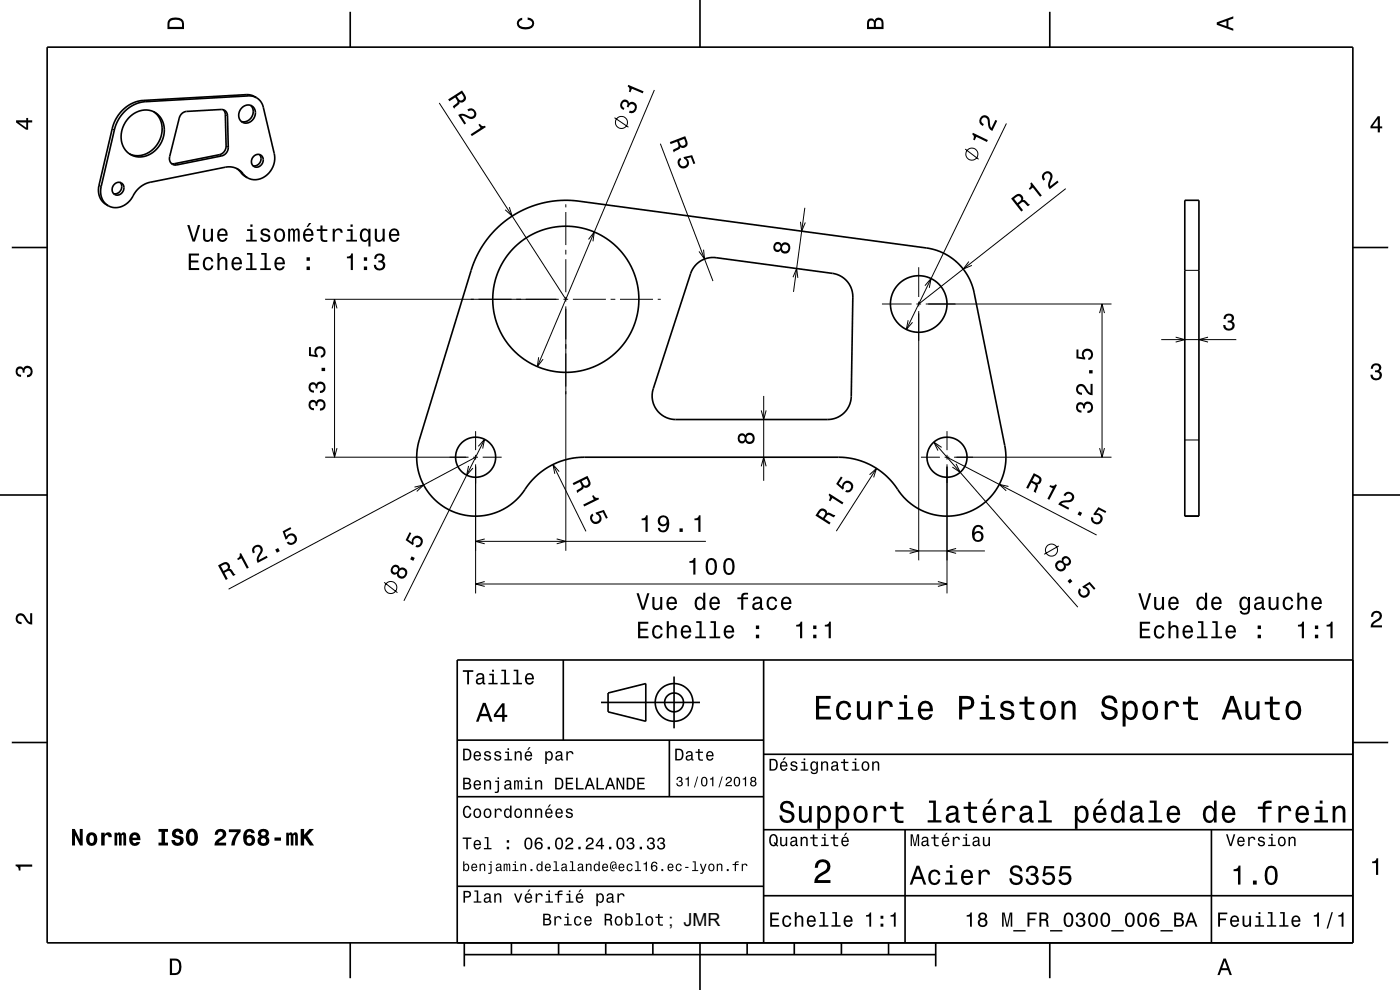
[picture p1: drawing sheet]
<svg xmlns="http://www.w3.org/2000/svg" width="297mm" height="210mm" viewBox="0 0 297 210" stroke-linecap="round" stroke-linejoin="round" font-family="sans-serif">
<defs><g id="words">
<text font-size="3.8" x="141.8" y="196.5">; JMR</text>
</g></defs>
<g fill="none" stroke="#000" stroke-width=".21">
<path d="M138.8 19.1l-24.8 58.7M21 39.3l.5 .3M23.8 27.3l.5 .3M30.4 21.3l.4 .3M37 34.7l.5 .3M46.5 32.8l.5 .3M47.8 24.3l.5 .3M48 31l.4 .2M51.1 36.6l.5 .3M52.3 20.1l.4 .2M93.2 21.8l26.8 41.7M130.4 25l2.9 2"/>
<path d="M140.1 30.5l11.1 29.1M204.8 31.6l2.8 2.2M213.5 26.2l-21.2 43.7M108 43.9l.7 1.9-1.5-1.3M120 43.3v.7M120 45v7M120 53v1M120 55v7M124.8 50.8l1.3-1.6-.3 2M149.3 53l.2 1.9-1.2-1.6M168.2 58.8l.8-1.8 .3 1.9M169.8 47l.3 2 .7-1.8"/>
<path d="M170.7 44.1l-2.4 17.8M194.9 56.7v6.3M205.5 55.5l-1.2 1.6 1.9-.8M226.1 40l-31.2 24.5M251.3 57.3h3M69 63.5h49.5M70.5 65.4l.5-1.9 .5 1.9M71 63.5v33.5M114.3 75.8l-.3 2 1.2-1.6M119.5 63.5h1M120 63v1M120 65v51.8"/>
<path d="M121.5 63.5h7M129.5 63.5h1M131.5 63.5h7M139.5 63.5h.7M187.1 64.5h6.3M192.7 67.9l-.4 2 1.3-1.5M194.4 64.5h1M194.9 64v1M194.9 66v52.9M196.2 60.6l1.3-1.5-.4 2M196.4 64.5h39.4M233.3 66.4l.5-1.9 .5 1.9"/>
<path d="M233.8 64.5v32.5M246.3 72h16M249.4 71.5l1.9 .5-1.9 .6M256.3 71.5l-2 .5 2 .6M69 97h30.4M70.5 95.1l.5 1.9 .5-1.9M99.4 98.8l-.4 2 1.3-1.5M100.4 97h1M100.9 91.5v4M100.9 96.5v1M100.9 98.5v27.4M100.9 97l-52.4 28"/>
<path d="M101.5 94.7l1.3-1.5-.4 1.9M102.4 97h4M102.8 93.2l-17.1 34.2M117.3 98.5l7 14.2M161.5 87.1l.5 1.9 .5-1.9M161.5 98.9l.5-1.9 .5 1.9M162 84v18M185.9 99.4l-8.5 13.3M195.4 97h4M198.1 93.8l30.5 35M199.8 94.9l-1.7-1.1 .9 1.8M200.4 97h1"/>
<path d="M200.9 91.5v4M200.9 96.5v1M200.9 98.5v27.4M200.9 97l31.7 16.5M202.4 97h33.4M202.8 98.4l.9 1.8-1.7-1.1M233.3 95.1l.5 1.9 .5-1.9M251.3 93.3h3M87.9 103.3l2-.4-1.5 1.3M100.9 114.8h48.9M102.8 114.3l-1.9 .5 1.9 .6M118.1 114.3l1.9 .5-1.9 .6"/>
<path d="M118.6 100l-1.3-1.5 .4 2M184.5 100.7l1.4-1.3-.6 1.9M189.9 116.9h19M193 116.3l1.9 .6-1.9 .5M202.8 116.3l-1.9 .6 1.9 .5M213.9 103.2l-1.9-.4 1.5 1.3M224.6 115.8l-3.1 1.8M81.5 123.5l2.8 2.2M100.9 123.9h100M102.8 123.4l-1.9 .5 1.9 .5M199 123.4l1.9 .5-1.9 .5"/>
<circle cx="131.8" cy="26" r="1.28"/>
<circle cx="206.2" cy="32.7" r="1.28"/>
<circle cx="223.1" cy="116.7" r="1.28"/>
<circle cx="82.9" cy="124.6" r="1.28"/>
</g>
<g fill="none" stroke="#000" stroke-width=".35">
<path d="M10 10h277v190h-277zM74.3 2.5v7.5M148.5 0v10M222.7 2.5v7.5M24.3 39.1a1.21 1.21 0 0 1 1.8 0 1.21 1.21 0 0 1-.1 1.7 1.22 1.22 0 0 1-1.9 .3 1.22 1.22 0 0 1 0-1.9zM25.5 38.7a1.48 1.48 0 0 1 .1 1.7 1.48 1.48 0 0 1-1.5 .7M27.5 24.9a4.2 4.2 0 0 1 7 .9 5.6 5.6 0 0 1-5.6 7.4 4.5 4.5 0 0 1-2.7-6.5zM32.6 23.7a5.2 5.2 0 0 1-.5 8.2 4.4 4.4 0 0 1-4.6 .8M38.5 24.1l1.1-.5 7.3-.4a1.28 1.28 0 0 1 1.4 1.4l.1 6.6a1.87 1.87 0 0 1-1.4 1.9l-9.5 1.9a1.33 1.33 0 0 1-1.5-1.8l2-8.2zM47.4 23.3l.2 .3 .2 .7 .2 6.7a1.88 1.88 0 0 1-1.5 1.8l-9.5 1.9h-.6M50.2 35.8l1.4 1.3 .9 .6M51.3 22.8a1.67 1.67 0 0 1 2.4-.2 1.67 1.67 0 0 1 .2 2.3 1.74 1.74 0 0 1-2.5 1 1.74 1.74 0 0 1-.4-2.7z"/>
<path d="M52.5 37.7l-.3-.2a5 5 0 0 0-2.7-2l-1.6-.1-16 3.3a6 6 0 0 0-4.1 3.5 3.8 3.8 0 0 1-4.8 1.4M53.2 22.3a2.08 2.08 0 0 1 .2 2.5 2.08 2.08 0 0 1-2.2 1M53.8 33.1a1.21 1.21 0 0 1 1.8 0 1.21 1.21 0 0 1-.1 1.8 1.22 1.22 0 0 1-1.8 .3 1.22 1.22 0 0 1 0-1.9zM54.4 20.7l.9 .8 .5 1 2.4 10.1a4.4 4.4 0 0 1-5.1 5.4l-.6-.3M54.4 20.7l-.8-.3-.9-.1-21.9 1.3a7.6 7.6 0 0 0-6.5 6l-2.8 12a3.6 3.6 0 0 0 1.5 4M54.4 20.7l-1-.5-1.1-.1-21.9 1.2a7.6 7.6 0 0 0-6.6 6l-2.8 12a3.6 3.6 0 0 0 2 4.3M55 32.8a1.49 1.49 0 0 1 .2 1.6 1.49 1.49 0 0 1-1.5 .8M2.5 52.5h7.5M105.2 48.6l1.7-1.5 1.6-1.2 2-1.1 2-.9 2.2-.7 1.9-.4 2.2-.3h2.3l75.8 10.1a12 12 0 0 1 9.8 9.5l6.6 33.4a12.6 12.6 0 0 1-8.8 13.5 12.6 12.6 0 0 1-14.8-6.2l-2.1-2.2-2.6-1.8-2.8-1.2-2.9-.5-55.6-.1-2 .2-1.7 .3-1.9 .7-1.6 .7-1.6 1.1-1.4 1.2-1.3 1.5-1 1.3a12.5 12.5 0 0 1-15.7 4.3 12.5 12.5 0 0 1-6.6-15l11.4-37 1-2.3 1.1-1.9 1.3-1.8zM147.8 56a5 5 0 0 1 4.1-1.3l24.7 3.3a5 5 0 0 1 4.3 5l-.3 21.1a5 5 0 0 1-5 4.9h-32.3a5 5 0 0 1-4.7-6.6l8-24.5 .4-.9zM251.3 42.5h3v67h-3zM287 52.5h7.5"/>
<path d="M0 105h10M287 105h10M119.5 140v17M162 140v60M287 140h-190v60M2.5 157.5h7.5M97 157h65M127.5 149h21M129 147l8-2v8l-8-2zM142 157v12M143 143.5v11M287 157.5h7.5"/>
<path d="M97 169h65M162 176h125M162 160h125M192 176v24M257 176v24M97 188h65M162 190h125M74.3 200v7.5M98.5 202.5h100M98.5 200v5M108.5 200v2.5M118.5 200v2.5"/>
<path d="M128.5 200v2.5M138.5 200v2.5M148.5 200v10M158.5 200v2.5M168.5 200v2.5M178.5 200v2.5M188.5 200v2.5M198.5 200v5M222.7 200v7.5"/>
<circle cx="120" cy="63.5" r="15.5"/>
<circle cx="194.9" cy="64.5" r="6"/>
<circle cx="100.9" cy="97" r="4.3"/>
<circle cx="200.9" cy="97" r="4.3"/>
<circle cx="143" cy="149" r="2"/>
<circle cx="143" cy="149" r="4"/>
</g>
<g fill="#000">
<path d="M36 4a2.18 2.18 0 0 0-.5 2.2h3.5v-1.2a1.43 1.43 0 0 0-1.7-1.3zM36.3 4.4a2.15 2.15 0 0 1 2.2 .3l.1 1h-2.6v-1z" fill-rule="evenodd"/>
<path d="M109.9 4.2l.9-.4v.4a.7 .7 0 0 0-.7 .5 .7 .7 0 0 0 .3 .8 1.7 1.7 0 0 0 2.5-.5 .9 .9 0 0 0-1-.8v-.5a1.24 1.24 0 0 1 1.4 1.1 1.24 1.24 0 0 1-1 1.4 2.22 2.22 0 0 1-2.5-.7l-.2-.5z" fill-rule="evenodd"/>
<path d="M184.2 4.2l-.3 .7v1.3h3.5v-1.3a.98 .98 0 0 0-.7-1.1 .98 .98 0 0 0-1.2 .6 .84 .84 0 0 0-1.3-.2zM184.5 4.5a.54 .54 0 0 1 .6-.1 .54 .54 0 0 1 .3 .6v.7h-1zM185.9 4.4a.62 .62 0 0 1 .8-.1 .62 .62 0 0 1 .3 .6v.8h-1.2z" fill-rule="evenodd"/>
<path d="M258.1 4.7v.6l3.5 1.2v-.4l-1-.4v-1.4l1-.4v-.4zM258.6 5l1.6-.5v1z" fill-rule="evenodd"/>
<path d="M3.4 25.5v.5l2.1 1.5h.5v-1.5h.8v-.5h-.8v-.5h-.4v.5zM4 26h1.6v1.1z" fill-rule="evenodd"/>
<path d="M95.1 21.1l.2 .4 1.3-.8a.84 .84 0 0 1 .2 1.3l-.7 .6 .2 .5 1.1-1.1 .1-.4a.97 .97 0 0 0 1.1-.2 .97 .97 0 0 0 .1-1.2l-.7-1zM96.9 20.4l1-.6a1.08 1.08 0 0 1 .4 1.2 .6 .6 0 0 1-.6 .3 .6 .6 0 0 1-.5-.4z" fill-rule="evenodd"/>
<path d="M97.2 24.4l1.3 2 .4-.2-1.1-1.6a2.22 2.22 0 0 1 1.8 .6 1.14 1.14 0 0 0 1.4-1.4 1.14 1.14 0 0 0-1.9-.6l.3 .4a.7 .7 0 0 1 1 0 .7 .7 0 0 1 0 1 .7 .7 0 0 1-1 0 1.81 1.81 0 0 0-2.2-.2zM101.5 26.5l.4 .6-2.1 1.4 .3 .4 3-1.9-.2-.3a.77 .77 0 0 1-1.1-.4z" fill-rule="evenodd"/>
<path d="M131.9 21.4a1.11 1.11 0 0 0 .4 1.9l.2-.4a.62 .62 0 0 1-.6-.6 .62 .62 0 0 1 .5-.6 .62 .62 0 0 1 .7 .5l-.2 .4 .4 .2a.72 .72 0 0 1 .8-.7 .72 .72 0 0 1 .7 .8 .72 .72 0 0 1-.9 .6h-.3l-.2 .4a1.18 1.18 0 0 0 1.7-.9 1.18 1.18 0 0 0-1.4-1.3l-.3 .2a.86 .86 0 0 0-.6-.8 .86 .86 0 0 0-.9 .3zM133.3 18l-.2 .3a.77 .77 0 0 1 .3 1.1l.3 .2 .4-.8 2.3 1 .1-.4z" fill-rule="evenodd"/>
<path d="M142.1 30.1l.2 .5 1.3-.6a1.08 1.08 0 0 1 .2 1.2l-1.1 .6 .2 .5 1.3-.8 .1-.3a.97 .97 0 0 0 1.2 0 .97 .97 0 0 0 .3-1.2l-.4-1.1zM144 29.9l1.1-.4a1.09 1.09 0 0 1 .2 1.2 .6 .6 0 0 1-.6 .2 .6 .6 0 0 1-.5-.5z" fill-rule="evenodd"/>
<path d="M144 33.7l.3-.2 .2 .4a.79 .79 0 0 0-.1 1.2 .79 .79 0 0 0 1.2-.1 .79 .79 0 0 0-.1-1.1l-.4-.2-.1-.4 1.8-.4 .7 1.8-.4 .1-.5-1.4-1 .2a1.23 1.23 0 0 1 .2 1.7 1.23 1.23 0 0 1-1.7 .2 1.23 1.23 0 0 1-.1-1.8z" fill-rule="evenodd"/>
<path d="M206.4 28.2l-.1 .3a.77 .77 0 0 1 .1 1.1l.4 .2 .3-.8 2.3 1.1 .2-.4zM208.2 24.7a1.16 1.16 0 0 0 .3 2l.2-.4a.71 .71 0 0 1-.5-.8 .71 .71 0 0 1 .8-.6 .71 .71 0 0 1 .6 .9 1.81 1.81 0 0 0 .9 2l1.1-2.2-.4-.2-.9 1.7a2.2 2.2 0 0 1-.4-1.8 1.07 1.07 0 0 0-1.7-.6z" fill-rule="evenodd"/>
<path d="M292.3 24.7l-1.6 2.1v.4h1.6v.9h.4v-.9h.5v-.4h-.5v-2.1zM292.3 25.2v1.6h-1.1z" fill-rule="evenodd"/>
<path d="M40 53.8v3.5h2.3v-.4h-1.8v-1.2h1.6v-.4h-1.6v-1.1h1.7v-.4zM43.3 54.9a1.53 1.53 0 0 0 .9 2.5 1.06 1.06 0 0 0 1.1-1.1h-.5a.67 .67 0 0 1-.6 .7 .67 .67 0 0 1-.7-.6 1.12 1.12 0 0 1 .7-1.5 .6 .6 0 0 1 .6 .6h.5a1.09 1.09 0 0 0-.8-1 1.09 1.09 0 0 0-1.2 .4zM46.1 53.7v3.6h.5v-1.6a.64 .64 0 0 1 .4-.8 .64 .64 0 0 1 .8 .4v2h.4v-1.8a.88 .88 0 0 0-.6-1 .88 .88 0 0 0-1 .5v-1.3zM49.4 54.9a1.54 1.54 0 0 0 .8 2.5 1.06 1.06 0 0 0 1.1-.9h-.5l-.2 .4-.4 .1a.75 .75 0 0 1-.6-.9h1.7a1.16 1.16 0 0 0-.5-1.4 1.16 1.16 0 0 0-1.4 .2zM49.7 55.1a.66 .66 0 0 1 .8-.2 .66 .66 0 0 1 .4 .8h-1.3zM52.4 53.7v.3h.7v2.9h-.9v.4h2.2v-.4h-.9v-3.2zM55.4 53.7v.3h.7v2.9h-.9v.4h2.3v-.4h-.9v-3.2zM58.5 54.9a1.54 1.54 0 0 0 .8 2.5 1.05 1.05 0 0 0 1.1-.9h-.4l-.3 .4-.3 .1a.75 .75 0 0 1-.7-.9h1.7a1.16 1.16 0 0 0-.4-1.4 1.16 1.16 0 0 0-1.5 .2zM58.9 55.1a.66 .66 0 0 1 .8-.2 .66 .66 0 0 1 .3 .8h-1.3zM65 56.5v.8h.7v-.8zM65 54.6v.7h.7v-.7z" fill-rule="evenodd"/>
<path d="M39.7 47.7l1.2 3.5h.5l1.1-3.5h-.5l-.9 3-.9-3zM43.1 48.5v1.8a.89 .89 0 0 0 .6 1 .89 .89 0 0 0 1.1-.5v.4h.4v-2.7h-.5v1.6a.65 .65 0 0 1-.3 .8 .65 .65 0 0 1-.9-.3v-2.1zM46.4 48.8a1.54 1.54 0 0 0 .8 2.5 1.06 1.06 0 0 0 1-.8h-.4l-.2 .3-.4 .1a.75 .75 0 0 1-.7-.9h1.8a1.17 1.17 0 0 0-.5-1.4 1.17 1.17 0 0 0-1.4 .2zM46.7 49a.66 .66 0 0 1 .8-.1 .66 .66 0 0 1 .3 .7h-1.3zM52.4 48.6v.4h.7v1.9h-.9v.3h2.3v-.3h-.9v-2.3zM53.1 47.6v.5h.5v-.5zM55.5 48.7a.75 .75 0 0 0-.2 .8 .75 .75 0 0 0 .7 .5l.9 .3a.63 .63 0 0 1-.6 .7 .63 .63 0 0 1-.7-.6h-.4a1.07 1.07 0 0 0 1.2 .9 1.07 1.07 0 0 0 .9-1.2l-.4-.3-1.1-.4a.54 .54 0 0 1 .4-.6 .54 .54 0 0 1 .7 .5h.4a1.03 1.03 0 0 0-.7-.9 1.03 1.03 0 0 0-1.1 .3zM58.5 48.8a1.53 1.53 0 0 0 .8 2.5 1.48 1.48 0 0 0 1.2-1.4 1.48 1.48 0 0 0-1.2-1.5l-.5 .1zM58.8 49.1a.67 .67 0 0 1 .7-.2 .67 .67 0 0 1 .5 .5 1.11 1.11 0 0 1-.7 1.5 1.17 1.17 0 0 1-.5-1.8zM61.1 48.5v2.7h.4l.1-2 .2-.4h.2l.2 .3v2.1h.4v-2l.3-.4 .2 .1 .1 .4v1.9h.4v-1.8a.69 .69 0 0 0-.5-1l-.6 .4-.2-.3-.3-.1-.5 .4v-.3zM65.5 47.3l-.5 .9h.3l.7-.9zM64.6 48.8a1.54 1.54 0 0 0 .8 2.5 1.06 1.06 0 0 0 1.1-.8h-.5l-.2 .3-.4 .1a.76 .76 0 0 1-.7-.9h1.8a1.16 1.16 0 0 0-.5-1.4 1.16 1.16 0 0 0-1.4 .2zM64.9 49a.66 .66 0 0 1 .8-.1 .66 .66 0 0 1 .4 .7h-1.4zM68 47.8v.8h-.8v.4h.8v1.8a1.05 1.05 0 0 0 1.4 .5v-.4a.68 .68 0 0 1-1-.3v-1.6h1v-.4h-1v-.8zM70.6 48.5v2.7h.4v-1.5a.67 .67 0 0 1 .4-.8 .67 .67 0 0 1 .8 .2l.1 .3h.4a.89 .89 0 0 0-.7-.9 .89 .89 0 0 0-1 .5v-.5zM73.7 48.6v.4h.7v1.9h-.9v.3h2.2v-.3h-.9v-2.3zM74.4 47.6v.5h.4v-.5zM76.6 48.8a1.57 1.57 0 0 0 .8 2.5l.4-.1 .4-.4v1.5h.4v-3.8h-.4v.4l-.2-.2a.87 .87 0 0 0-1.4 .1zM77 49.1a.62 .62 0 0 1 .7-.2 .62 .62 0 0 1 .4 .5 1.11 1.11 0 0 1-.6 1.5 1.19 1.19 0 0 1-.5-1.8zM79.5 48.5v1.8a.89 .89 0 0 0 .6 1 .89 .89 0 0 0 1.1-.5v.4h.4v-2.7h-.4v1.6a.65 .65 0 0 1-.4 .8 .65 .65 0 0 1-.8-.3v-2.1zM82.8 48.8a1.54 1.54 0 0 0 .8 2.5 1.06 1.06 0 0 0 1.1-.8h-.5l-.2 .3-.4 .1a.75 .75 0 0 1-.6-.9h1.7a1.16 1.16 0 0 0-.5-1.4 1.16 1.16 0 0 0-1.4 .2zM83.1 49a.66 .66 0 0 1 .8-.1 .66 .66 0 0 1 .4 .7h-1.3z" fill-rule="evenodd"/>
<path d="M73.6 54.4v.4h.8v2.5h.5v-3.5h-.4a.77 .77 0 0 1-.9 .6zM77.2 56.5v.8h.7v-.8zM77.2 54.6v.7h.7v-.7zM79.7 54.1l-.3 .8h.4a.62 .62 0 0 1 .4-.7 .62 .62 0 0 1 .8 .2 .62 .62 0 0 1-.3 .8l-.4 .1v.4a.72 .72 0 0 1 .9 .4 .72 .72 0 0 1-.5 .9 .72 .72 0 0 1-.9-.5v-.3h-.5a1.18 1.18 0 0 0 1.5 1.2 1.18 1.18 0 0 0 .6-1.9l-.2-.1a.9 .9 0 0 0 .3-1.1 .9 .9 0 0 0-1-.5z" fill-rule="evenodd"/>
<path d="M164.4 51.5a1.05 1.05 0 0 0-.4 1.3 1.05 1.05 0 0 0 1.3 .6l.3-.3a1.11 1.11 0 0 0 1.5 .6 1.11 1.11 0 0 0 .5-1.5 1.03 1.03 0 0 0-.8-.8 1.03 1.03 0 0 0-1 .5l-.1-.3a.85 .85 0 0 0-1.3-.1zM165.9 52.6a.71 .71 0 0 1 1.4 0 .71 .71 0 0 1-1.4 0zM164.4 52.4a.6 .6 0 0 1 1.2 0 .6 .6 0 0 1-1.2 0z" fill-rule="evenodd"/>
<path d="M214.5 42.1l2.2 2.8 .3-.3-.9-1.2a.85 .85 0 0 1 1.3-.3l.7 .7 .4-.4-1.1-1h-.4a.97 .97 0 0 0-.4-1.1 .97 .97 0 0 0-1.2 .1zM215.1 42.2a1.09 1.09 0 0 1 1.2-.6 .6 .6 0 0 1 .3 .6 .6 .6 0 0 1-.3 .5l-.4 .4z" fill-rule="evenodd"/>
<path d="M218.6 38.9a.77 .77 0 0 1-.4 1.1l.3 .3 .6-.5 1.5 1.9 .4-.2-2.2-2.8zM221.5 36.6a1.11 1.11 0 0 0-.1 1.7l.3-.3a.7 .7 0 0 1-.1-1 .7 .7 0 0 1 1-.1 .7 .7 0 0 1 .1 1 1.8 1.8 0 0 0 0 2.2l1.9-1.4-.3-.4-1.5 1.2a2.24 2.24 0 0 1 .5-1.8 1.08 1.08 0 0 0-.5-1.2 1.08 1.08 0 0 0-1.3 .1z" fill-rule="evenodd"/>
<path d="M259.9 66.8a1.08 1.08 0 0 1 1.3-.2 1.08 1.08 0 0 1 .5 1.3l-.3 .3a1.06 1.06 0 0 1 .5 1.3 1.06 1.06 0 0 1-1.2 .6 1.1 1.1 0 0 1-1.2-1.2h.5a.71 .71 0 0 0 .9 .8 .71 .71 0 0 0 .1-1.2l-.6-.1v-.4a.61 .61 0 0 0 .8-.3 .61 .61 0 0 0-.2-.8 .61 .61 0 0 0-.8 .2l-.2 .6h-.4z" fill-rule="evenodd"/>
<path d="M291.1 77.4a1.08 1.08 0 0 1 1.4-.2 1.08 1.08 0 0 1 .4 1.2l-.3 .3a1.06 1.06 0 0 1 .5 1.3 1.06 1.06 0 0 1-1.2 .7 1.1 1.1 0 0 1-1.2-1.2h.5a.71 .71 0 0 0 1 .8 .71 .71 0 0 0 .1-1.3h-.6v-.4a.61 .61 0 0 0 .8-.3 .61 .61 0 0 0-.2-.8 .61 .61 0 0 0-.9 .2l-.1 .5h-.5z" fill-rule="evenodd"/>
<path d="M3.6 78a.86 .86 0 0 1 1.4 .2 1.06 1.06 0 0 1 1.2-.6 1.06 1.06 0 0 1 .7 1.2 1.1 1.1 0 0 1-1.2 1.2v-.4a.71 .71 0 0 0 .8-1 .71 .71 0 0 0-1.3-.1v.6h-.4a.61 .61 0 0 0-.3-.8 .61 .61 0 0 0-.8 .2 .61 .61 0 0 0 .2 .8l.6 .2v.4a1.15 1.15 0 0 1-1.2-.6 1.15 1.15 0 0 1 .3-1.3z" fill-rule="evenodd"/>
<path d="M65.7 85.1a1.17 1.17 0 0 0-.2 1.3 1.17 1.17 0 0 0 1.1 .6v-.4a.62 .62 0 0 1-.8-.4 .62 .62 0 0 1 .3-.7 .62 .62 0 0 1 .8 .2l.1 .4h.3a.72 .72 0 0 1 .5-.9 .72 .72 0 0 1 .9 .5 .72 .72 0 0 1-.5 .9h-.3v.5a1.18 1.18 0 0 0 1.2-1.5 1.18 1.18 0 0 0-1.9-.6l-.1 .2a.86 .86 0 0 0-1.4-.1zM65.7 81.4a1.17 1.17 0 0 0-.2 1.2 1.17 1.17 0 0 0 1.1 .7v-.5a.62 .62 0 0 1-.8-.3 .62 .62 0 0 1 .3-.8 .62 .62 0 0 1 .8 .2l.1 .5h.3a.72 .72 0 0 1 .5-.9 .72 .72 0 0 1 .9 .5 .72 .72 0 0 1-.5 .9h-.3v.5a1.18 1.18 0 0 0 1.2-1.5 1.18 1.18 0 0 0-1.9-.6l-.1 .2a.86 .86 0 0 0-1.4-.1zM68.2 78v.7h.8v-.7zM65.5 73.6v1.9l1.9 .3v-.4a.8 .8 0 0 1-.2-1.3 .8 .8 0 0 1 1.2 .1 .8 .8 0 0 1-.3 1.2v.5a1.21 1.21 0 0 0 1-1.5 1.21 1.21 0 0 0-1.6-.8 1.21 1.21 0 0 0-.6 1.7l-.9-.1v-1.6z" fill-rule="evenodd"/>
<path d="M156.7 92.2a1.06 1.06 0 0 0-.2 1.3 1.06 1.06 0 0 0 1.3 .5l.3-.4a1.11 1.11 0 0 0 1.6 .4 1.11 1.11 0 0 0 .3-1.5 1.03 1.03 0 0 0-.9-.7 1.03 1.03 0 0 0-1 .6l-.1-.2a.85 .85 0 0 0-1.3 0zM158.3 93a.71 .71 0 0 1 1.4 0 .71 .71 0 0 1-1.4 0zM156.9 93a.6 .6 0 0 1 1.2 0 .6 .6 0 0 1-1.2 0z" fill-rule="evenodd"/>
<path d="M228.5 85.6a1.17 1.17 0 0 0-.2 1.3 1.17 1.17 0 0 0 1.1 .6v-.4a.62 .62 0 0 1-.7-.4 .62 .62 0 0 1 .2-.7 .62 .62 0 0 1 .8 .2l.1 .4h.4a.72 .72 0 0 1 .4-.9 .72 .72 0 0 1 .9 .5 .72 .72 0 0 1-.5 .9h-.3v.5a1.18 1.18 0 0 0 1.2-1.5 1.18 1.18 0 0 0-1.9-.6l-.1 .2a.86 .86 0 0 0-1.4-.1zM228.6 81.8a1.2 1.2 0 0 0-.2 1.3 1.2 1.2 0 0 0 1.1 .7v-.5a.71 .71 0 0 1-.8-.5 .71 .71 0 0 1 .5-.9 .71 .71 0 0 1 .9 .5 1.8 1.8 0 0 0 1.7 1.4v-2.4h-.4v1.9a2.2 2.2 0 0 1-1.2-1.4 1.11 1.11 0 0 0-1.6-.1zM231 78.5v.7h.8v-.7zM228.4 74.1v1.9l1.8 .3v-.4a.79 .79 0 0 1-.2-1.2 .79 .79 0 0 1 1.2 0 .79 .79 0 0 1-.1 1.1l-.2 .1v.5a1.21 1.21 0 0 0 1-1.5 1.21 1.21 0 0 0-1.6-.8 1.21 1.21 0 0 0-.6 1.7l-.9-.1v-1.6z" fill-rule="evenodd"/>
<path d="M121.5 102.5l.2 .4 1.3-.6a.85 .85 0 0 1 .1 1.3l-.8 .5 .2 .5 1.2-.9 .1-.4a.97 .97 0 0 0 1.2-.1 .97 .97 0 0 0 .1-1.2l-.5-1.1zM123.4 102.1l1-.6a1.09 1.09 0 0 1 .3 1.3 .6 .6 0 0 1-.6 .2 .6 .6 0 0 1-.5-.5z" fill-rule="evenodd"/>
<path d="M123.7 107l.2 .4 3.2-1.5-.2-.3a.77 .77 0 0 1-1-.6l-.3 .2 .4 .7zM125.4 109.2a1.21 1.21 0 0 0 .2 1.7 1.21 1.21 0 0 0 1.7-.3 1.21 1.21 0 0 0-.3-1.7l.9-.2 .7 1.3 .3-.2-.8-1.6-1.8 .5 .2 .4a.79 .79 0 0 1 .7 1 .79 .79 0 0 1-1 .5 .79 .79 0 0 1-.5-1.1l.2-.1-.2-.5z" fill-rule="evenodd"/>
<path d="M136.1 110v.3h.8v2.5h.5v-3.5h-.3a.77 .77 0 0 1-1 .7zM139.8 109.6a1.15 1.15 0 0 0 0 1.7 1.15 1.15 0 0 0 1.7 0 1.02 1.02 0 0 1-.9 1.2 .56 .56 0 0 1-.6-.5h-.4a1.18 1.18 0 0 0 1.2 .9 1.18 1.18 0 0 0 1.1-1.1 1.77 1.77 0 0 0-1.2-2.5zM140 110.5a.75 .75 0 0 1 1.5 0 .75 .75 0 0 1-1.5 0zM144.2 112.1v.7h.6v-.7zM147.3 110v.3h.8v2.5h.5v-3.5h-.3a.77 .77 0 0 1-1 .7z" fill-rule="evenodd"/>
<path d="M173.9 108l-.9 1.4 2.9 1.9 .3-.4-1.2-.8a.84 .84 0 0 1 1.1-.8l.8 .4 .3-.4-1.4-.6-.3 .1v-.2a1.01 1.01 0 0 0-1.6-.6zM174.1 108.5a.59 .59 0 0 1 .8 .1 .59 .59 0 0 1 0 .8l-.3 .4-1-.6z" fill-rule="evenodd"/>
<path d="M176 104.7l-.2 .3a.77 .77 0 0 1 0 1.1l.3 .2 .5-.7 2.1 1.4 .2-.4zM178.4 101.1l-1 1.6 1.4 1.2 .2-.4a.8 .8 0 0 1 .5-1.1 .8 .8 0 0 1 1 .7 .8 .8 0 0 1-.9 .8l-.3 .4a1.21 1.21 0 0 0 1.7-.7 1.21 1.21 0 0 0-.9-1.5 1.21 1.21 0 0 0-1.5 1.1l-.7-.6 .8-1.3z" fill-rule="evenodd"/>
<path d="M206.7 111.6a2.4 2.4 0 0 0 .2 3.3 1.16 1.16 0 0 0 1.5-.4 1.16 1.16 0 0 0-.1-1.5 1.16 1.16 0 0 0-1.6 0 1.02 1.02 0 0 1 .8-1.3 .58 .58 0 0 1 .7 .6h.4a1.12 1.12 0 0 0-.7-.9 1.12 1.12 0 0 0-1.2 .2zM206.7 113.8a.75 .75 0 0 1 1.5 0 .75 .75 0 0 1-1.5 0z" fill-rule="evenodd"/>
<path d="M219.3 100.4l-1.6 3.1 .4 .2 .7-1.3a.85 .85 0 0 1 .8 1l-.3 .9 .5 .2 .4-1.4-.1-.3a.97 .97 0 0 0 .8-.8 .97 .97 0 0 0-.5-1.1zM219.5 101a1.09 1.09 0 0 1 1 .8 .6 .6 0 0 1-.4 .5 .6 .6 0 0 1-.6-.1l-.5-.2z" fill-rule="evenodd"/>
<path d="M222.8 102.9l-.2 .3 .7 .4-1.1 2.2 .4 .2 1.6-3.1-.3-.2a.77 .77 0 0 1-1.1 .2zM225.9 104.6l-.3 .4 .4 .3a.71 .71 0 0 1 .9-.6 .71 .71 0 0 1 .5 .9 .71 .71 0 0 1-.8 .5 1.8 1.8 0 0 0-2.1 .9l2.1 1.1 .2-.4-1.7-.8a2.23 2.23 0 0 1 1.9-.4 1.14 1.14 0 0 0 .7-1.7 1.14 1.14 0 0 0-1.8-.2zM228.9 108.5l-.3 .6 .6 .4 .4-.7zM233 107.6l-1.1 1.5 .4 .2a.79 .79 0 0 1 1.1 .4 .79 .79 0 0 1-.5 1 .79 .79 0 0 1-1-.6v-.2l-.4-.3a1.21 1.21 0 0 0 .9 1.7 1.21 1.21 0 0 0 1.5-1.1 1.21 1.21 0 0 0-1.3-1.3l.5-.8 1.4 .7 .2-.4z" fill-rule="evenodd"/>
<path d="M224.2 119.1a1.17 1.17 0 0 0 .2 1.9 1.17 1.17 0 0 0 1.7-.8v-.3a.89 .89 0 0 0 1.1-.4 .89 .89 0 0 0-.3-1.1 .89 .89 0 0 0-1.1-.4 .89 .89 0 0 0-.5 1 .88 .88 0 0 0-1.1 .1zM224.3 120.1a.71 .71 0 0 1 1.4 0 .71 .71 0 0 1-1.4 0zM225.6 119a.6 .6 0 0 1 1.2 0 .6 .6 0 0 1-1.2 0zM226.5 123.3l.4 .5 .6-.5-.5-.5zM229 124.8a1.21 1.21 0 0 0 .2 1.8 1.21 1.21 0 0 0 1.8-.4 1.21 1.21 0 0 0-.7-1.7l.8-.5 1 1.1 .3-.3-1.2-1.4-1.6 1 .2 .3a.79 .79 0 0 1 1 .8 .79 .79 0 0 1-.9 .8 .79 .79 0 0 1-.7-.9l.1-.3z" fill-rule="evenodd"/>
<path d="M3.6 130.4a1.22 1.22 0 0 1 2 .7l.4 .6 .4 .3v-1.9h.4v2.4a1.8 1.8 0 0 1-1.7-1.4 .71 .71 0 0 0-.9-.5 .71 .71 0 0 0-.5 .8 .71 .71 0 0 0 .9 .5v.5a1.18 1.18 0 0 1-1.2-.7 1.18 1.18 0 0 1 .2-1.3z" fill-rule="evenodd"/>
<path d="M46.3 119.9l1.6 3.1 .4-.2-.7-1.3a.85 .85 0 0 1 1.4-.1l.5 .8 .5-.3-1-1.2h-.3a.97 .97 0 0 0-.2-1.2 .97 .97 0 0 0-1.2-.1zM46.9 120.1a1.09 1.09 0 0 1 1.2-.3 .61 .61 0 0 1 .2 .6 .61 .61 0 0 1-.4 .5l-.5 .2z" fill-rule="evenodd"/>
<path d="M50.8 117.5a.77 .77 0 0 1-.5 1l.2 .3 .7-.4 1.2 2.2 .4-.2-1.7-3.1zM53.7 116a1.15 1.15 0 0 0 0 1.4l.4-.2a.7 .7 0 0 1 0-1 .7 .7 0 0 1 1 0 .7 .7 0 0 1 0 1 1.8 1.8 0 0 0-.4 2.2l2.1-1.1-.2-.4-1.7 .9a2.21 2.21 0 0 1 .8-1.7 1.11 1.11 0 0 0-.5-1.5 1.11 1.11 0 0 0-1.5 .4zM58.4 116.6l.3 .6 .7-.3-.4-.7zM60 112.7l.6 1.8 .3-.2a.79 .79 0 0 1 1-.7 .79 .79 0 0 1 .6 1 .79 .79 0 0 1-1.1 .5l-.2-.2-.4 .2a1.21 1.21 0 0 0 1.8 .2 1.21 1.21 0 0 0 0-1.8 1.21 1.21 0 0 0-1.8 .3l-.3-.9 1.3-.7-.2-.4z" fill-rule="evenodd"/>
<path d="M83.3 120.1a1.01 1.01 0 0 0-.4 1.1 1.01 1.01 0 0 0 .9 .7l.4-.2a1.11 1.11 0 0 0 1.2 1.1 1.11 1.11 0 0 0 1-1.2 1.03 1.03 0 0 0-.5-1.1 1.03 1.03 0 0 0-1.1 .1l-.1-.2a.86 .86 0 0 0-1.4-.3zM84.6 121.6a.71 .71 0 0 1 1.4 0 .71 .71 0 0 1-1.4 0zM83.3 120.9a.6 .6 0 0 1 1.2 0 .6 .6 0 0 1-1.2 0zM87.3 118l-.3 .6 .7 .4 .3-.6zM86.9 112.9l-.8 1.7 1.5 1 .2-.3a.79 .79 0 0 1 .3-1.1 .79 .79 0 0 1 1.1 .4 .79 .79 0 0 1-.6 1.1l-.3-.1-.2 .4a1.21 1.21 0 0 0 1.6-.8 1.21 1.21 0 0 0-1.1-1.5 1.21 1.21 0 0 0-1.2 1.3l-.8-.5 .7-1.4z" fill-rule="evenodd"/>
<path d="M135.4 131.9v3.5h2.2v-.4h-1.8v-1.2h1.6v-.4h-1.6v-1.1h1.7v-.4zM138.6 133a1.53 1.53 0 0 0 .9 2.5 1.06 1.06 0 0 0 1.1-1.1h-.4a.67 .67 0 0 1-.7 .7 .67 .67 0 0 1-.7-.6 1.11 1.11 0 0 1 .7-1.5 .59 .59 0 0 1 .6 .6h.5a1.09 1.09 0 0 0-.8-1 1.09 1.09 0 0 0-1.2 .4zM141.4 131.8v3.6h.5v-1.6a.63 .63 0 0 1 .4-.7 .63 .63 0 0 1 .8 .3v2h.4v-1.8a.88 .88 0 0 0-.5-1 .88 .88 0 0 0-1.1 .5v-1.3zM144.7 133a1.54 1.54 0 0 0 .8 2.5 1.07 1.07 0 0 0 1.1-.9h-.4l-.3 .4-.3 .1a.76 .76 0 0 1-.7-.9h1.7a1.17 1.17 0 0 0-.4-1.4 1.17 1.17 0 0 0-1.5 .2zM145.1 133.2a.66 .66 0 0 1 .8-.1 .66 .66 0 0 1 .3 .7h-1.3zM147.7 131.8v.3h.7v2.9h-.9v.4h2.3v-.4h-1v-3.2zM150.7 131.8v.3h.7v2.9h-.9v.4h2.3v-.4h-.9v-3.2zM153.8 133a1.54 1.54 0 0 0 .8 2.5 1.07 1.07 0 0 0 1.1-.9h-.4l-.3 .4-.3 .1a.76 .76 0 0 1-.7-.9h1.8a1.17 1.17 0 0 0-.5-1.4 1.17 1.17 0 0 0-1.5 .2zM154.2 133.2a.66 .66 0 0 1 .8-.1 .66 .66 0 0 1 .3 .7h-1.3zM160.4 134.6v.8h.7v-.8zM160.4 132.7v.7h.7v-.7z" fill-rule="evenodd"/>
<path d="M135 125.8l1.2 3.5h.5l1.1-3.5h-.5l-.9 3-.9-3zM138.4 126.6v1.8a.89 .89 0 0 0 .6 1 .89 .89 0 0 0 1.1-.5v.4h.4v-2.7h-.4v1.6a.65 .65 0 0 1-.4 .8 .65 .65 0 0 1-.8-.3l-.1-2.1zM141.7 126.9a1.54 1.54 0 0 0 .8 2.5 1.06 1.06 0 0 0 1.1-.8h-.5l-.2 .3-.4 .1a.76 .76 0 0 1-.7-.9h1.8a1.16 1.16 0 0 0-.5-1.4 1.16 1.16 0 0 0-1.4 .2zM142 127.1a.66 .66 0 0 1 .8-.1 .66 .66 0 0 1 .4 .7h-1.4zM147.6 126.9a1.57 1.57 0 0 0 .8 2.5l.5-.1 .3-.4v.4h.4v-3.6h-.4v1.3a.89 .89 0 0 0-1.6-.1zM148 127.2a.62 .62 0 0 1 .7-.2 .62 .62 0 0 1 .4 .5 1.12 1.12 0 0 1-.6 1.5 1.19 1.19 0 0 1-.5-1.8zM150.8 126.9a1.54 1.54 0 0 0 .8 2.5 1.06 1.06 0 0 0 1.1-.8h-.5l-.2 .3-.4 .1a.76 .76 0 0 1-.7-.9h1.8a1.17 1.17 0 0 0-.5-1.4 1.17 1.17 0 0 0-1.4 .2zM151.1 127.1a.66 .66 0 0 1 .8-.1 .66 .66 0 0 1 .4 .7h-1.4zM156.4 126.7v.4h.8v2.2h.5v-2.2h1v-.4h-1v-.3l.3-.3h.7v-.4a1.04 1.04 0 0 0-1.5 .8v.2zM159.9 126.8l-.2 .6h.4a.55 .55 0 0 1 .7-.5 .55 .55 0 0 1 .3 .8h-.2a1 1 0 0 0-1 .2 1 1 0 0 0-.3 1.1 .94 .94 0 0 0 1.7 0l.1 .3 .5 .1v-.4h-.2v-1.6a1.02 1.02 0 0 0-.7-.9 1.02 1.02 0 0 0-1.1 .3zM160.1 128.3l1.1-.3a.77 .77 0 0 1-.2 .8 .77 .77 0 0 1-.9 .1zM162.9 126.9a1.53 1.53 0 0 0 .9 2.5 1.06 1.06 0 0 0 1.1-1h-.5a.67 .67 0 0 1-.6 .6 .67 .67 0 0 1-.7-.6 1.11 1.11 0 0 1 .7-1.5 .59 .59 0 0 1 .6 .6h.5a1.09 1.09 0 0 0-.8-.9 1.09 1.09 0 0 0-1.2 .3zM166 126.9a1.54 1.54 0 0 0 .8 2.5 1.06 1.06 0 0 0 1.1-.8h-.5l-.2 .3-.4 .1a.76 .76 0 0 1-.7-.9h1.8a1.17 1.17 0 0 0-.5-1.4 1.17 1.17 0 0 0-1.4 .2zM166.3 127.1a.66 .66 0 0 1 .8-.1 .66 .66 0 0 1 .3 .7h-1.3z" fill-rule="evenodd"/>
<path d="M146.3 119v.4h.8v2.5h.4v-3.5h-.3a.77 .77 0 0 1-.9 .6zM150 118.8a2.67 2.67 0 0 0 .4 3.1 1.14 1.14 0 0 0 1.6-.9 2.31 2.31 0 0 0-.6-2.5l-.5-.1-.5 .1zM150.6 118.9h.6a2.37 2.37 0 0 1 0 2.6h-.6a2.37 2.37 0 0 1 0-2.6zM153.7 118.8a2.67 2.67 0 0 0 .4 3.1 1.14 1.14 0 0 0 1.7-.9 2.31 2.31 0 0 0-.6-2.5l-.6-.1-.5 .1zM154.3 118.9h.7a2.37 2.37 0 0 1 0 2.6h-.7a2.37 2.37 0 0 1 0-2.6z" fill-rule="evenodd"/>
<path d="M168.9 132.5v.4h.8v2.5h.5v-3.5h-.4a.77 .77 0 0 1-.9 .6zM172.5 134.6v.8h.7v-.8zM172.5 132.7v.7h.7v-.7zM175 132.5v.4h.8v2.5h.5v-3.5h-.4a.78 .78 0 0 1-.9 .6z" fill-rule="evenodd"/>
<path d="M241.8 131.9v3.5h2.2v-.4h-1.7v-1.2h1.5v-.4h-1.5v-1.1h1.7v-.4zM245.1 133a1.53 1.53 0 0 0 .8 2.5 1.06 1.06 0 0 0 1.1-1.1h-.4a.67 .67 0 0 1-.6 .7 .67 .67 0 0 1-.7-.6 1.11 1.11 0 0 1 .6-1.5 .59 .59 0 0 1 .7 .6h.4a1.09 1.09 0 0 0-.7-1 1.09 1.09 0 0 0-1.2 .4zM247.9 131.8v3.6h.4v-1.6a.63 .63 0 0 1 .6-.8 .63 .63 0 0 1 .7 .7v1.7h.4v-1.8a.88 .88 0 0 0-.6-1 .88 .88 0 0 0-1.1 .5v-1.3zM251.2 133a1.54 1.54 0 0 0 .8 2.5 1.07 1.07 0 0 0 1-.9h-.4l-.2 .4-.4 .1a.76 .76 0 0 1-.7-.9h1.8a1.17 1.17 0 0 0-.5-1.4 1.17 1.17 0 0 0-1.4 .2zM251.5 133.2a.66 .66 0 0 1 .8-.1 .66 .66 0 0 1 .3 .7h-1.3zM254.2 131.8v.3h.6v2.9h-.9v.4h2.3v-.4h-.9v-3.2zM257.2 131.8v.3h.7v2.9h-.9v.4h2.2v-.4h-.9v-3.2zM260.3 133a1.54 1.54 0 0 0 .8 2.5 1.07 1.07 0 0 0 1.1-.9h-.5l-.2 .4-.4 .1a.76 .76 0 0 1-.7-.9h1.8a1.16 1.16 0 0 0-.5-1.4 1.16 1.16 0 0 0-1.4 .2zM260.6 133.2a.66 .66 0 0 1 .8-.1 .66 .66 0 0 1 .3 .7h-1.3zM266.8 134.6v.8h.7v-.8zM266.8 132.7v.7h.7v-.7z" fill-rule="evenodd"/>
<path d="M241.5 125.8l1.1 3.5h.5l1.1-3.5h-.5l-.8 3-.9-3zM244.8 126.6v1.8a.89 .89 0 0 0 .7 1 .89 .89 0 0 0 1-.5v.4h.4v-2.7h-.4v1.6a.65 .65 0 0 1-.4 .8 .65 .65 0 0 1-.8-.3v-2.1zM248.1 126.9a1.54 1.54 0 0 0 .8 2.5 1.06 1.06 0 0 0 1.1-.8h-.4l-.2 .3-.4 .1a.76 .76 0 0 1-.7-.9h1.8a1.16 1.16 0 0 0-.5-1.4 1.16 1.16 0 0 0-1.5 .2zM248.5 127.1a.66 .66 0 0 1 .8-.1 .66 .66 0 0 1 .3 .7h-1.3zM254.1 126.9a1.57 1.57 0 0 0 .8 2.5l.4-.1 .3-.4v.4h.5v-3.6h-.5v1.3a.89 .89 0 0 0-1.5-.1zM254.4 127.2a.62 .62 0 0 1 .7-.2 .62 .62 0 0 1 .5 .5 1.12 1.12 0 0 1-.7 1.5 1.19 1.19 0 0 1-.5-1.8zM257.2 126.9a1.54 1.54 0 0 0 .8 2.5 1.06 1.06 0 0 0 1.1-.8h-.4l-.2 .3-.4 .1a.76 .76 0 0 1-.7-.9h1.8a1.17 1.17 0 0 0-.5-1.4 1.17 1.17 0 0 0-1.5 .2zM257.6 127.1a.66 .66 0 0 1 .8-.1 .66 .66 0 0 1 .3 .7h-1.3zM263.2 126.9a1.57 1.57 0 0 0 .8 2.5l.4-.1 .4-.4a.73 .73 0 0 1-.4 1 .73 .73 0 0 1-.9-.3h-.5a1.1 1.1 0 0 0 1.3 .8 1.1 1.1 0 0 0 .9-1.2v-2.6h-.4v.5l-.4-.4a.89 .89 0 0 0-1.2 .2zM263.5 127.2a.63 .63 0 0 1 .7-.2 .63 .63 0 0 1 .5 .5 1.11 1.11 0 0 1-.7 1.5 1.2 1.2 0 0 1-.5-1.8zM266.4 126.8l-.3 .6h.4a.55 .55 0 0 1 .7-.5 .55 .55 0 0 1 .4 .8h-.2a1 1 0 0 0-1.1 .2 1 1 0 0 0-.2 1.1 .94 .94 0 0 0 1.6 0l.1 .3 .6 .1v-.4h-.3v-1.6a1.02 1.02 0 0 0-.7-.9 1.02 1.02 0 0 0-1 .3zM266.6 128.3l1.1-.3a.77 .77 0 0 1-.2 .8 .77 .77 0 0 1-.9 .1zM269.1 126.6v1.8a.89 .89 0 0 0 .6 1 .89 .89 0 0 0 1.1-.5v.4h.4v-2.7h-.4v1.6a.65 .65 0 0 1-.4 .8 .65 .65 0 0 1-.8-.3v-2.1zM272.4 126.9a1.53 1.53 0 0 0 .8 2.5 1.05 1.05 0 0 0 1.1-1h-.4a.67 .67 0 0 1-.6 .6 .67 .67 0 0 1-.7-.6 1.11 1.11 0 0 1 .7-1.5 .59 .59 0 0 1 .6 .6h.4a1.09 1.09 0 0 0-.7-.9 1.09 1.09 0 0 0-1.2 .3zM275.2 125.7v3.6h.5v-1.5a.63 .63 0 0 1 .5-.9 .63 .63 0 0 1 .7 .8v1.6h.4v-1.7a.88 .88 0 0 0-.6-1 .88 .88 0 0 0-1 .4v-1.3zM278.5 126.9a1.54 1.54 0 0 0 .8 2.5 1.06 1.06 0 0 0 1.1-.8h-.5l-.2 .3-.4 .1a.76 .76 0 0 1-.7-.9h1.8a1.16 1.16 0 0 0-.5-1.4 1.16 1.16 0 0 0-1.4 .2zM278.8 127.1a.66 .66 0 0 1 .8-.1 .66 .66 0 0 1 .4 .7h-1.4z" fill-rule="evenodd"/>
<path d="M275.4 132.5v.4h.8v2.5h.4v-3.5h-.3a.77 .77 0 0 1-.9 .6zM278.9 134.6v.8h.7v-.8zM278.9 132.7v.7h.7v-.7zM281.4 132.5v.4h.8v2.5h.5v-3.5h-.3a.77 .77 0 0 1-1 .6z" fill-rule="evenodd"/>
<path d="M291.2 129.9a1.18 1.18 0 0 1 1.9 .3 1.18 1.18 0 0 1-1 1.7l-.5 .3-.3 .5h1.9v.4h-2.4a1.8 1.8 0 0 1 1.4-1.8 .71 .71 0 0 0 .5-.8 .71 .71 0 0 0-.9-.5 .71 .71 0 0 0-.5 .8h-.4z" fill-rule="evenodd"/>
<path d="M98.2 158.8v2.5h.9a1.37 1.37 0 0 0 .7-2.2 1.56 1.56 0 0 0-1.6-.3zM98.6 159.1a.98 .98 0 0 1 1.1 .7 .98 .98 0 0 1-.6 1.2h-.5zM100.7 159.6a1.04 1.04 0 0 0-.2 1.2 1.04 1.04 0 0 0 1 .5l.5-.5h-.3l-.4 .3a.54 .54 0 0 1-.5-.7h1.3a.83 .83 0 0 0-.4-.9 .83 .83 0 0 0-1 .1zM100.9 159.7l.2-.1a.47 .47 0 0 1 .5 .1 .47 .47 0 0 1 .1 .5h-.9zM102.9 159.5l-.2 .1a.69 .69 0 0 0 .9 .9l.2 .1a.43 .43 0 0 1-.4 .5 .43 .43 0 0 1-.4-.4h-.3a.74 .74 0 0 0 .9 .7 .74 .74 0 0 0 .5-1l-1-.4a.38 .38 0 0 1 .3-.5 .38 .38 0 0 1 .4 .4h.3a.78 .78 0 0 0-1.2-.4zM105.1 159.5l-.2 .1a.69 .69 0 0 0 .9 .9l.2 .1a.43 .43 0 0 1-.4 .5 .43 .43 0 0 1-.5-.4h-.3a.74 .74 0 0 0 .9 .7 .74 .74 0 0 0 .5-1l-.9-.4a.38 .38 0 0 1 .3-.5 .38 .38 0 0 1 .4 .4h.3a.77 .77 0 0 0-1.2-.4zM107.2 159.4v.3h.5v1.3h-.7v.3h1.6v-.3h-.6v-1.6zM107.7 158.7v.4h.3v-.4zM109.2 159.4v1.9h.3v-1.1a.45 .45 0 0 1 .4-.6 .45 .45 0 0 1 .5 .5v1.2h.3v-1.3a.63 .63 0 0 0-.5-.7 .63 .63 0 0 0-.7 .4v-.3zM112.2 158.5l-.4 .6h.3l.5-.6zM111.5 159.6a1.04 1.04 0 0 0-.2 1.2 1.04 1.04 0 0 0 1.1 .5l.5-.5h-.3l-.5 .3a.54 .54 0 0 1-.5-.7h1.3a.83 .83 0 0 0-.4-.9 .83 .83 0 0 0-1 .1zM111.8 159.7l.1-.1a.48 .48 0 0 1 .5 .1 .48 .48 0 0 1 .2 .5h-1zM115.7 159.4v2.7h.3v-1.1a.66 .66 0 0 0 .7 .4 .66 .66 0 0 0 .5-.6 .91 .91 0 0 0 0-1.1 .91 .91 0 0 0-1-.3l-.2 .3v-.3zM116.1 159.8a.45 .45 0 0 1 .5-.2 .45 .45 0 0 1 .3 .4 .65 .65 0 0 1 .1 .8 .65 .65 0 0 1-.7 .2 .98 .98 0 0 1-.2-1.2zM118.1 159.5l-.2 .4h.3a.39 .39 0 0 1 .4-.3 .39 .39 0 0 1 .3 .5h-.1a.65 .65 0 0 0-1 .4 .65 .65 0 0 0 .6 .9l.6-.3 .1 .2h.4v-.2l-.2-.1v-1.1a.72 .72 0 0 0-.5-.6 .72 .72 0 0 0-.7 .2zM118.2 160.6l.8-.3a.55 .55 0 0 1-.2 .7 .55 .55 0 0 1-.6 0zM120.1 159.4v1.9h.4v-1.1a.47 .47 0 0 1 .2-.6 .47 .47 0 0 1 .6 .2v.2h.4a.64 .64 0 0 0-.5-.7 .64 .64 0 0 0-.8 .4v-.3z" fill-rule="evenodd"/>
<path d="M98.2 142.2v.3h.9v2.7h.4v-2.7h.9v-.3zM101.3 143l-.3 .5h.4a.47 .47 0 0 1 .5-.4 .47 .47 0 0 1 .4 .6l-.2 .1a.84 .84 0 0 0-1 .2 .84 .84 0 0 0 0 1.1 .9 .9 0 0 0 1.3-.2l.1 .2 .5 .1v-.3l-.3-.1v-1.3a.87 .87 0 0 0-1.4-.5zM101.4 144.3l.9-.3a.66 .66 0 0 1-.1 .7 .66 .66 0 0 1-.8 .1zM103.8 142.9v.3h.6v1.6h-.8v.4h2v-.4h-.8v-1.9zM104.4 142.1v.4h.4v-.4zM106.4 142.1v.3h.6v2.4h-.8v.4h1.9v-.4h-.7v-2.7zM109 142.1v.3h.6v2.4h-.8v.4h1.9v-.4h-.7v-2.7zM111.6 143.1a1.32 1.32 0 0 0 .7 2.1 .9 .9 0 0 0 .9-.7h-.3l-.2 .3-.4 .1a.65 .65 0 0 1-.6-.8h1.6a1 1 0 0 0-.4-1.2 1 1 0 0 0-1.3 .2zM111.9 143.3a.57 .57 0 0 1 .7-.1 .57 .57 0 0 1 .3 .6h-1.2z" fill-rule="evenodd"/>
<path d="M102.4 149.1l-1.4 4h.5l.4-1.2h1.6l.4 1.2h.6l-1.5-4zM102.7 149.7l.7 1.7h-1.3zM106.5 149.2l-1.7 2.4v.5h1.7v1h.5v-1h.6v-.5h-.6v-2.4zM106.5 149.9v1.7h-1.3z" fill-rule="evenodd"/>
<path d="M143.2 158.8v2.5h.9a1.37 1.37 0 0 0 .7-2.2 1.56 1.56 0 0 0-1.6-.3zM143.6 159.1a.98 .98 0 0 1 1.1 .7 .98 .98 0 0 1-.6 1.2h-.5zM145.7 159.5l-.2 .4h.3a.39 .39 0 0 1 .5-.3 .39 .39 0 0 1 .3 .5h-.2a.65 .65 0 0 0-.9 .4 .65 .65 0 0 0 .5 .9l.7-.3v.2h.4v-.2l-.1-.1-.1-1.1a.73 .73 0 0 0-.4-.6 .73 .73 0 0 0-.8 .2zM145.8 160.6l.8-.3a.55 .55 0 0 1-.1 .7 .55 .55 0 0 1-.7 0zM148.1 158.9v.5h-.5v.3h.5v1.3a.75 .75 0 0 0 1 .4v-.3a.48 .48 0 0 1-.7-.3v-1.1h.7v-.3h-.7v-.5zM150 159.6a1.04 1.04 0 0 0-.2 1.2 1.04 1.04 0 0 0 1.1 .5l.5-.5h-.4l-.4 .3a.54 .54 0 0 1-.5-.7h1.3a.83 .83 0 0 0-.4-.9 .83 .83 0 0 0-1 .1zM150.3 159.7l.1-.1a.48 .48 0 0 1 .5 .1 .48 .48 0 0 1 .2 .5h-1z" fill-rule="evenodd"/>
<path d="M173.1 147.6v5h3.2v-.6h-2.5v-1.7h2.2v-.6h-2.2v-1.5h2.4v-.6zM177.8 149.2a2.59 2.59 0 0 0 .5 3.4 1.58 1.58 0 0 0 2.3-1.4h-.6a.95 .95 0 0 1-.9 1 .95 .95 0 0 1-1-.9 1.59 1.59 0 0 1 .9-2.1 .85 .85 0 0 1 .9 .8h.7a1.56 1.56 0 0 0-1.1-1.3 1.56 1.56 0 0 0-1.7 .5zM181.8 148.8v2.5a1.27 1.27 0 0 0 .9 1.4 1.27 1.27 0 0 0 1.5-.7v.6h.6v-3.8h-.6v2.2a.92 .92 0 0 1-.6 1.1 .92 .92 0 0 1-1.2-.4v-2.9zM186.4 148.8v3.8h.6v-2.2a.95 .95 0 0 1 .5-1.1 .95 .95 0 0 1 1.2 .3l.1 .4h.6a1.28 1.28 0 0 0-1-1.4 1.28 1.28 0 0 0-1.4 .8v-.6zM190.8 148.9v.5h1v2.7h-1.3v.5h3.2v-.5h-1.3v-3.2zM191.8 147.4v.8h.6v-.8zM195.1 149.2a2.62 2.62 0 0 0 .5 3.4 1.57 1.57 0 0 0 2.2-1.1h-.6l-.3 .5-.5 .2a1.08 1.08 0 0 1-1-1.3h2.5a1.66 1.66 0 0 0-.7-2 1.66 1.66 0 0 0-2.1 .3zM195.6 149.5a.94 .94 0 0 1 1.2-.2 .94 .94 0 0 1 .5 1h-1.9zM203.5 147.6v5h.6v-2.1h.8a1.47 1.47 0 0 0 1.8-1.2 1.47 1.47 0 0 0-1.5-1.7zM204.1 148.2a1.6 1.6 0 0 1 1.8 .5 .86 .86 0 0 1 0 .9 .86 .86 0 0 1-.9 .3h-.9zM208.1 148.9v.5h1v2.7h-1.3v.5h3.3v-.5h-1.3v-3.2zM209.1 147.4v.8h.7v-.8zM212.6 148.9a1.08 1.08 0 0 0-.3 1.2 1.08 1.08 0 0 0 1 .7l1.1 .4a.57 .57 0 0 1 .2 .6 .57 .57 0 0 1-.5 .4 .96 .96 0 0 1-1.4-.8h-.6a1.6 1.6 0 0 0 1.3 1.4 1.6 1.6 0 0 0 1.7-.8 1.13 1.13 0 0 0-1-1.6l-1.1-.3-.2-.4a.87 .87 0 0 1 .9-.5 .87 .87 0 0 1 .8 .6h.6a1.41 1.41 0 0 0-2.1-1.1zM217.4 147.8v1.1h-1.1v.5h1.1v2.6l.2 .4 .4 .3h1.4v-.5a.97 .97 0 0 1-1.4-.5v-2.3h1.4v-.5h-1.4v-1.1zM221.1 149.2a2.56 2.56 0 0 0 .5 3.4 1.72 1.72 0 0 0 1.8-.2 1.72 1.72 0 0 0 .6-1.7 1.7 1.7 0 0 0-.9-1.9 1.7 1.7 0 0 0-2 .4zM221.6 149.6a.96 .96 0 0 1 1-.4 .96 .96 0 0 1 .7 .8 1.59 1.59 0 0 1-1 2.2 1.19 1.19 0 0 1-1-1.5zM225.2 148.8v3.8h.6v-2.2a.97 .97 0 0 1 .5-1.1 .97 .97 0 0 1 1.1 .2l.1 .7v2.4h.7v-2.5a1.27 1.27 0 0 0-.9-1.4 1.27 1.27 0 0 0-1.5 .6v-.5zM234.1 147.9a1.38 1.38 0 0 0-.3 1.5 1.38 1.38 0 0 0 1.3 .9 1.25 1.25 0 0 1 1.4 .9 1.15 1.15 0 0 1-1.3 .9 1.15 1.15 0 0 1-1-1.1h-.7a1.8 1.8 0 0 0 1.7 1.8 1.8 1.8 0 0 0 1.9-1.6 1.46 1.46 0 0 0-1.5-1.4l-.6-.2a.83 .83 0 0 1-.5-1.1 .83 .83 0 0 1 1.2-.3l.5 .5 .1 .4h.7a1.67 1.67 0 0 0-1-1.6 1.67 1.67 0 0 0-1.9 .4zM238.2 148.8v5.3h.6v-2.1a1.32 1.32 0 0 0 1.4 .7 1.32 1.32 0 0 0 1.1-1.1 2.43 2.43 0 0 0-.8-2.8 1.21 1.21 0 0 0-1.7 .5v-.5zM239.1 149.6a.9 .9 0 0 1 .9-.4 .9 .9 0 0 1 .7 .8 1.61 1.61 0 0 1-.9 2.2 1.18 1.18 0 0 1-1-1.5zM242.8 149.2a2.56 2.56 0 0 0 .5 3.4 1.72 1.72 0 0 0 1.8-.2 1.72 1.72 0 0 0 .6-1.7 1.7 1.7 0 0 0-.9-1.9 1.7 1.7 0 0 0-2 .4zM243.3 149.6a.96 .96 0 0 1 1-.4 .96 .96 0 0 1 .7 .8 1.59 1.59 0 0 1-1 2.2 1.19 1.19 0 0 1-1-1.5zM247.1 148.8v3.8h.6v-2.2a.95 .95 0 0 1 .5-1.1 .95 .95 0 0 1 1.2 .3l.1 .4h.6a1.28 1.28 0 0 0-1-1.4 1.28 1.28 0 0 0-1.4 .8v-.6zM252 147.8v1.1h-1v.5h1l.1 2.6 .2 .4 .4 .3h1.4v-.5a.97 .97 0 0 1-1.4-.5v-2.3h1.4v-.5h-1.4v-1.1zM261 147.6l-1.8 5h.6l.6-1.4h2l.5 1.4h.7l-1.9-5zM261.4 148.3l.7 2.2h-1.5zM264.2 148.8v2.5a1.27 1.27 0 0 0 .9 1.4 1.27 1.27 0 0 0 1.5-.7v.6h.6v-3.8h-.6v2.2a.92 .92 0 0 1-.6 1.1 .92 .92 0 0 1-1.1-.4l-.1-2.9zM269.4 147.8v1.1h-1.1v.5h1.1v2.6l.2 .4 .4 .3 .7 .1 .8-.1v-.5a.97 .97 0 0 1-1.4-.5l-.1-2.3h1.5v-.5h-1.5v-1.1zM273.1 149.2a2.56 2.56 0 0 0 .6 3.4 1.72 1.72 0 0 0 1.8-.2 1.72 1.72 0 0 0 .6-1.7 1.7 1.7 0 0 0-.9-1.9 1.7 1.7 0 0 0-2.1 .4zM273.6 149.6a.96 .96 0 0 1 1-.4 .96 .96 0 0 1 .7 .8 1.59 1.59 0 0 1-.9 2.2 1.19 1.19 0 0 1-1.1-1.5z" fill-rule="evenodd"/>
<path d="M15.3 175.8v3.5h.6v-2.1l1.1 2.1h.5v-3.5h-.6v2.2l-1-2.2zM18.6 176.9a1.52 1.52 0 0 0 .9 2.5 1.47 1.47 0 0 0 1.2-1.4 1.47 1.47 0 0 0-1.3-1.5l-.5 .1zM19.3 177.2l.2-.1a.99 .99 0 0 1 0 1.7h-.3l-.2-.5a1.15 1.15 0 0 1 .3-1.1zM21.5 176.6v2.7h.7v-1.7l.2-.4h.5l.1 .4h.7a.8 .8 0 0 0-.5-1 .8 .8 0 0 0-1 .5v-.5zM24.3 176.6v2.7h.6v-1.9l.2-.3 .1 .2v2h.6v-1.9l.2-.3 .2 .2v2h.6l-.1-2.2-.2-.5h-.6l-.2 .3-.5-.4-.4 .4v-.3zM27.7 176.9a1.52 1.52 0 0 0 .9 2.5 1.1 1.1 0 0 0 1.1-.8h-.7a.44 .44 0 0 1-.5 .2 .44 .44 0 0 1-.4-.3v-.3h1.7a1.26 1.26 0 0 0-.5-1.5 1.26 1.26 0 0 0-1.6 .2zM28.3 177.3l.3-.2a.49 .49 0 0 1 .5 .6h-1zM33.6 175.8v.6h.7v2.3h-.7v.6h2v-.6h-.6v-2.3h.6v-.6zM36.8 176.1a1.07 1.07 0 0 0-.2 1.2 1.07 1.07 0 0 0 1.1 .6l.3 .1a.52 .52 0 0 1-.3 .8 .52 .52 0 0 1-.6-.6h-.7a1.29 1.29 0 0 0 1.4 1.2 1.29 1.29 0 0 0 1.1-1.6 2.03 2.03 0 0 0-1.5-.7l-.2-.3 .2-.3 .3-.1 .3 .1 .1 .4h.8a1.24 1.24 0 0 0-.8-1.1 1.24 1.24 0 0 0-1.3 .3zM39.8 176.2a2.52 2.52 0 0 0 .4 3.1 1.21 1.21 0 0 0 1.7-.9 1.94 1.94 0 0 0-.9-2.6l-.8 .1zM40.5 176.5l.2-.1a1.63 1.63 0 0 1 .3 2.3h-.5a2.17 2.17 0 0 1 0-2.2zM45.9 176.1l-.3 1h.6a.56 .56 0 0 1 .8-.6 .56 .56 0 0 1 0 .9l-.3 .2a2.05 2.05 0 0 0-1.2 1.7h2.5v-.6h-1.6l.8-.6a1.22 1.22 0 0 0 .6-1.8 1.22 1.22 0 0 0-1.9-.2zM48.5 175.9v.6h1.8a4.8 4.8 0 0 0-1.2 2.8h.7a4.6 4.6 0 0 1 1.3-2.9v-.5zM52.1 176.1a2.36 2.36 0 0 0 .2 3.2 1.19 1.19 0 0 0 1.8-1 1.19 1.19 0 0 0-1.8-1 .74 .74 0 0 1 .6-.9l.3 .1 .1 .2h.7a1.13 1.13 0 0 0-1.9-.6zM52.2 178.2a.6 .6 0 0 1 1.2 0 .6 .6 0 0 1-1.2 0zM55 176.1a.88 .88 0 0 0 .1 1.4 1.06 1.06 0 0 0-.4 1.3 1.06 1.06 0 0 0 1.2 .6 1.06 1.06 0 0 0 1.2-.6 1.06 1.06 0 0 0-.5-1.3 .94 .94 0 0 0 .4-1.2 .94 .94 0 0 0-1.1-.5zM55.3 178.3a.56 .56 0 0 1 1.1 0 .56 .56 0 0 1-1.1 0zM55.4 176.9a.5 .5 0 0 1 1 0 .5 .5 0 0 1-1 0zM58.2 177.6v.7h1.4v-.7zM60.7 176.6v2.7h.6v-1.9l.2-.3 .2 .2v2h.5v-1.9l.3-.3 .1 .2v2h.6v-2.2l-.3-.5h-.6l-.2 .3-.4-.4-.5 .4v-.3zM63.8 175.8v3.5h.7v-1.3l.2-.2 1 1.5h.9l-1.4-2 1.4-1.5h-.9l-1.2 1.3v-1.3z" fill-rule="evenodd"/>
<path d="M98.3 165v2.5h.9a.7 .7 0 0 0 .8-.6 .7 .7 0 0 0-.5-.8 .61 .61 0 0 0 .3-.7 .61 .61 0 0 0-.7-.4zM98.6 165.3h.5a.38 .38 0 0 1 .4 .4 .38 .38 0 0 1-.4 .3h-.5zM98.6 166.3h.5a.44 .44 0 0 1 .5 .4 .44 .44 0 0 1-.4 .5h-.6zM100.7 165.7a1.04 1.04 0 0 0-.2 1.2 1.04 1.04 0 0 0 1 .6l.5-.6h-.3l-.4 .4a.54 .54 0 0 1-.5-.7h1.3a.83 .83 0 0 0-.4-1 .83 .83 0 0 0-1 .1zM100.9 165.9l.2-.1a.47 .47 0 0 1 .5 .1 .47 .47 0 0 1 .1 .4h-.9zM102.7 165.5v2h.3v-1.1a.45 .45 0 0 1 .4-.7 .45 .45 0 0 1 .5 .6v1.2h.3v-1.3a.63 .63 0 0 0-.5-.7 .63 .63 0 0 0-.7 .3v-.3zM105.1 165.6v.3h.5v1.7l-.2 .3h-.4v.3a.62 .62 0 0 0 .9-.6v-2zM105.6 164.9v.3h.3v-.3zM107.2 165.6l-.2 .5h.3a.39 .39 0 0 1 .5-.4 .39 .39 0 0 1 .3 .6h-.2a.65 .65 0 0 0-.9 .4 .65 .65 0 0 0 .5 .8l.7-.3v.2l.4 .1v-.3h-.1l-.1-1.1a.73 .73 0 0 0-.4-.6 .73 .73 0 0 0-.8 .1zM107.3 166.7l.8-.2a.55 .55 0 0 1-.1 .6 .55 .55 0 0 1-.7 .1zM109.1 165.5v2h.2v-1.3l.2-.4h.2l.1 .2v1.5h.3v-1.5l.2-.3 .2 .4v1.4h.3v-1.4a.5 .5 0 0 0-.4-.6l-.4 .2-.3-.2-.4 .2v-.2zM111.5 165.6v.3h.5v1.3h-.6v.3h1.6v-.3h-.7v-1.6zM112 164.9v.3h.3v-.3zM113.5 165.5v2h.3v-1.1a.45 .45 0 0 1 .3-.6 .45 .45 0 0 1 .6 .2v1.5h.3v-1.3a.63 .63 0 0 0-.4-.7 .63 .63 0 0 0-.8 .3v-.3zM117.8 165v2.5h.8a1.37 1.37 0 0 0 .7-2.2 1.55 1.55 0 0 0-1.5-.3zM118.1 165.3a.98 .98 0 0 1 1.1 .7 .98 .98 0 0 1-.6 1.2h-.5zM120 165v2.5h1.6v-.3h-1.3v-.9h1.2v-.3h-1.2v-.7h1.3v-.3zM122.2 165v2.5h1.6v-.3h-1.3v-2.2zM124.9 165l-.9 2.5h.3l.3-.8h1l.3 .8h.3l-.9-2.5zM125.1 165.3l.4 1.1h-.8zM126.5 165v2.5h1.7v-.3h-1.3v-2.2zM129.3 165l-.9 2.5h.3l.2-.8h1l.3 .8h.3l-.9-2.5zM129.4 165.3l.4 1.1h-.7zM130.8 165v2.5h.3v-2.1l.9 2.1h.4v-2.5h-.3v2l-.9-2zM132.9 165v2.5h.9a1.37 1.37 0 0 0 .7-2.2 1.55 1.55 0 0 0-1.6-.3zM133.3 165.3a.98 .98 0 0 1 1.1 .7 .98 .98 0 0 1-.6 1.2h-.5zM135.2 165v2.5h1.6v-.3h-1.3v-.9h1.1v-.3h-1.1v-.7h1.3v-.3z" fill-rule="evenodd"/>
<path d="M98.4 171.2a1.45 1.45 0 0 0 .7 2.3 .94 .94 0 0 0 .9-1h-.3a.59 .59 0 0 1-.8 .7 1.31 1.31 0 0 1 .2-2l.3 .1 .2 .4h.4a.85 .85 0 0 0-.6-.8 .85 .85 0 0 0-1 .3zM100.6 171.7a1.04 1.04 0 0 0-.1 1.3 1.04 1.04 0 0 0 1.1 .5 1.04 1.04 0 0 0 .5-1.3 1.04 1.04 0 0 0-1.2-.7zM100.9 171.9a.48 .48 0 0 1 .5-.1 .48 .48 0 0 1 .3 .4 .66 .66 0 0 1 0 .7 .66 .66 0 0 1-.7 .3 .98 .98 0 0 1-.1-1.3zM102.8 171.7a1.04 1.04 0 0 0-.2 1.3 1.04 1.04 0 0 0 1.2 .5 1.04 1.04 0 0 0 .5-1.3 1.04 1.04 0 0 0-1.2-.7zM103 171.9a.48 .48 0 0 1 .5-.1 .48 .48 0 0 1 .4 .4 .66 .66 0 0 1 0 .7 .66 .66 0 0 1-.7 .3 .97 .97 0 0 1-.2-1.3zM105 171.5v2h.3v-1.1a.47 .47 0 0 1 .2-.6 .47 .47 0 0 1 .6 .2l.1 .1h.3a.64 .64 0 0 0-.5-.6 .64 .64 0 0 0-.7 .4v-.4zM107.1 171.7a1.06 1.06 0 0 0-.2 1.2 1.06 1.06 0 0 0 .9 .6l.4-.3v.3h.3v-2.6h-.3v.9a.63 .63 0 0 0-1.1-.1zM107.4 171.9a.44 .44 0 0 1 .4-.1 .44 .44 0 0 1 .4 .4 .65 .65 0 0 1 0 .7 .65 .65 0 0 1-.7 .3l-.2-.4zM109.3 171.7a1.04 1.04 0 0 0-.1 1.3 1.04 1.04 0 0 0 1.1 .5 1.04 1.04 0 0 0 .5-1.3 1.04 1.04 0 0 0-1.2-.7zM109.5 171.9a.48 .48 0 0 1 .6-.1 .48 .48 0 0 1 .3 .4 .66 .66 0 0 1 0 .7 .66 .66 0 0 1-.7 .3 .98 .98 0 0 1-.2-1.3zM111.4 171.5v2h.3v-1.1a.45 .45 0 0 1 .3-.7 .45 .45 0 0 1 .5 .6v1.2h.4v-1.3a.63 .63 0 0 0-.5-.7 .63 .63 0 0 0-.7 .3v-.3zM113.5 171.5v2h.3v-1.1a.45 .45 0 0 1 .3-.6 .45 .45 0 0 1 .6 .2v1.5h.3v-1.3a.63 .63 0 0 0-.4-.7 .63 .63 0 0 0-.8 .3v-.3zM116.5 170.7l-.3 .6h.2l.5-.6zM115.9 171.7a1.04 1.04 0 0 0-.2 1.2 1.04 1.04 0 0 0 1 .6l.5-.6h-.3l-.4 .4a.54 .54 0 0 1-.5-.7h1.2a.83 .83 0 0 0-.3-1 .83 .83 0 0 0-1 .1zM116.1 171.9l.2-.1a.47 .47 0 0 1 .4 .1 .47 .47 0 0 1 .2 .4h-.9zM118 171.7a1.04 1.04 0 0 0-.2 1.2 1.04 1.04 0 0 0 1.1 .6l.5-.6h-.3l-.5 .4a.53 .53 0 0 1-.5-.7h1.3a.83 .83 0 0 0-.3-1 .83 .83 0 0 0-1.1 .1zM118.3 171.9l.1-.1a.47 .47 0 0 1 .5 .1 .47 .47 0 0 1 .2 .4h-1zM120.2 171.6l-.1 .2a.69 .69 0 0 0 .8 .9l.3 .1a.43 .43 0 0 1-.4 .5 .43 .43 0 0 1-.5-.4h-.3a.74 .74 0 0 0 .9 .7 .74 .74 0 0 0 .5-1.1l-1-.3a.38 .38 0 0 1 .3-.5 .38 .38 0 0 1 .5 .3h.3a.77 .77 0 0 0-1.3-.4z" fill-rule="evenodd"/>
<path d="M143.7 164.9l-.2 .5h.3a.35 .35 0 0 1 .2-.4 .35 .35 0 0 1 .4 .1 .35 .35 0 0 1-.1 .5h-.3v.2a.42 .42 0 0 1 .6 .4 .42 .42 0 0 1-.5 .5 .42 .42 0 0 1-.4-.6h-.2a.66 .66 0 0 0 .9 .7 .66 .66 0 0 0 .1-1.1 .58 .58 0 0 0 .1-.9 .58 .58 0 0 0-.9 .1zM145.4 165.1v.3h.5v1.4h.2v-2zM147.9 164.7l-.7 2.3h.2l.7-2.3zM148.9 165a1.15 1.15 0 0 0 .5 1.8 1.16 1.16 0 0 0 .5-1.8 .63 .63 0 0 0-1 0zM149.2 165.1l.2-.1a.98 .98 0 0 1 0 1.6l-.2-.1-.2-.3v-.7zM150.6 165.1v.3h.5v1.4h.2v-2zM153.1 164.7l-.7 2.3h.2l.7-2.3zM154.1 164.9l-.2 .6h.3a.4 .4 0 0 1 .3-.5 .4 .4 0 0 1 .5 .3 .4 .4 0 0 1-.3 .5l-.2 .1a.93 .93 0 0 0-.6 .9h1.4v-.3h-1.1l.5-.4a.67 .67 0 0 0 .5-1 .67 .67 0 0 0-1.1-.2zM155.8 165a1.15 1.15 0 0 0 .5 1.8 1.16 1.16 0 0 0 .5-1.8 .63 .63 0 0 0-1 0zM156.1 165.1l.2-.1a.98 .98 0 0 1 0 1.6l-.2-.1-.2-.3v-.7zM157.6 165.1v.3h.4v1.4h.3v-2zM159.4 164.9l-.2 .5 .2 .3a.62 .62 0 0 0-.1 .9 .62 .62 0 0 0 1 0 .62 .62 0 0 0-.1-.9 .57 .57 0 0 0 0-.9 .57 .57 0 0 0-.8 .1zM159.4 166.2a.41 .41 0 0 1 .8 0 .41 .41 0 0 1-.8 0zM159.5 165.3a.34 .34 0 0 1 .6 0 .34 .34 0 0 1-.6 0z" fill-rule="evenodd"/>
<path d="M163.2 161v2.5h.9a1.37 1.37 0 0 0 .7-2.2 1.58 1.58 0 0 0-1.6-.3zM163.6 161.3a.98 .98 0 0 1 1.1 .7 .98 .98 0 0 1-.6 1.2h-.5zM166.4 160.7l-.4 .6h.2l.5-.6zM165.7 161.7a1.04 1.04 0 0 0-.2 1.2 1.04 1.04 0 0 0 1 .6l.5-.6h-.3l-.4 .4a.54 .54 0 0 1-.5-.7h1.3a.83 .83 0 0 0-.4-1 .83 .83 0 0 0-1 .1zM165.9 161.9l.2-.1a.48 .48 0 0 1 .5 .1 .48 .48 0 0 1 .1 .4h-.9zM167.9 161.6l-.2 .2a.68 .68 0 0 0 .9 .9l.2 .1a.43 .43 0 0 1-.4 .5 .43 .43 0 0 1-.4-.4h-.3a.74 .74 0 0 0 .9 .7 .74 .74 0 0 0 .5-1.1l-1-.3a.38 .38 0 0 1 .3-.5 .38 .38 0 0 1 .4 .4l.3-.1a.78 .78 0 0 0-1.2-.4zM170 161.6v.3h.5v1.3h-.7v.3h1.7v-.3h-.7v-1.6zM170.5 160.9v.3h.3v-.3zM172.1 161.7a1.06 1.06 0 0 0-.2 1.2 1.06 1.06 0 0 0 .9 .6l.4-.3a.52 .52 0 0 1-.2 .7 .52 .52 0 0 1-.7-.3h-.3a.78 .78 0 0 0 .9 .6 .78 .78 0 0 0 .6-.8v-1.9h-.3v.4l-.2-.3a.64 .64 0 0 0-.9 .1zM172.4 161.9a.45 .45 0 0 1 .4-.1 .45 .45 0 0 1 .4 .4 .65 .65 0 0 1 0 .7 .65 .65 0 0 1-.7 .3l-.2-.4zM174.2 161.5v2h.3v-1.1a.45 .45 0 0 1 .3-.6 .45 .45 0 0 1 .5 .2l.1 1.5h.3v-1.3a.63 .63 0 0 0-.5-.7 .63 .63 0 0 0-.7 .3v-.3zM176.6 161.6l-.2 .5h.3a.39 .39 0 0 1 .4-.4 .39 .39 0 0 1 .3 .6h-.1a.65 .65 0 0 0-1 .4 .65 .65 0 0 0 .6 .8l.6-.3 .1 .2 .4 .1-.2-.4v-1a.73 .73 0 0 0-1.2-.5zM176.7 162.7l.8-.2a.55 .55 0 0 1-.2 .6 .55 .55 0 0 1-.6 .1zM178.9 161v.6h-.5v.3h.5l.1 1.3a.75 .75 0 0 0 1 .3v-.3a.48 .48 0 0 1-.7-.2v-1.1h.7v-.3h-.7v-.6zM180.8 161.6v.3h.5v1.3h-.6v.3h1.6v-.3h-.6v-1.6zM181.3 160.9v.3h.4v-.3zM183 161.7a1.04 1.04 0 0 0-.2 1.3 1.04 1.04 0 0 0 1.2 .5 1.04 1.04 0 0 0 .4-1.3 1.04 1.04 0 0 0-1.2-.7zM183.2 161.9a.48 .48 0 0 1 .5-.1 .48 .48 0 0 1 .4 .4 .66 .66 0 0 1 0 .7 .66 .66 0 0 1-.7 .3 .98 .98 0 0 1-.2-1.3zM185 161.5v2h.3v-1.1a.45 .45 0 0 1 .3-.6 .45 .45 0 0 1 .6 .2v1.5h.3v-1.3a.63 .63 0 0 0-.4-.7 .63 .63 0 0 0-.8 .3v-.3z" fill-rule="evenodd"/>
<path d="M163.4 177.2a1.45 1.45 0 0 0 .7 2.3l.5-.2 .3 .3 .2-.2-.3-.3a1.53 1.53 0 0 0-.5-2.2l-.6 .1zM163.8 177.3l.3-.1a1.21 1.21 0 0 1 .5 1.7l-.3-.3-.2 .2 .3 .3a.45 .45 0 0 1-.7-.1 1.62 1.62 0 0 1 .1-1.7zM165.5 177.5v1.3a.63 .63 0 0 0 .4 .7 .63 .63 0 0 0 .8-.3v.3h.3v-2h-.3v1.2a.46 .46 0 0 1-.3 .5 .46 .46 0 0 1-.6-.2v-1.5zM167.9 177.6l-.2 .5h.3a.39 .39 0 0 1 .5-.4 .39 .39 0 0 1 .2 .6h-.1a.65 .65 0 0 0-.9 .4 .65 .65 0 0 0 .5 .8l.6-.3 .1 .2 .4 .1v-.3h-.2v-1.1a.73 .73 0 0 0-1.2-.5zM168 178.7l.8-.2a.55 .55 0 0 1-.2 .6 .55 .55 0 0 1-.6 .1zM169.8 177.5v2h.4v-1.1a.45 .45 0 0 1 .2-.6 .45 .45 0 0 1 .6 .2v1.5h.3v-1.3a.63 .63 0 0 0-.4-.7 .63 .63 0 0 0-.8 .3v-.3zM172.4 177v.6h-.5v.3h.5l.1 1.3a.75 .75 0 0 0 1 .3v-.3a.49 .49 0 0 1-.7-.2v-1.1h.7v-.3h-.7v-.6zM174.3 177.6v.3h.5v1.3h-.6v.3h1.6v-.3h-.6v-1.6zM174.8 176.9v.3h.4v-.3zM176.8 177v.6h-.6v.3h.6v1.3a.74 .74 0 0 0 1 .3v-.3a.49 .49 0 0 1-.7-.2v-1.1h.7v-.3h-.7v-.6zM179.4 176.7l-.4 .6h.2l.5-.6zM178.7 177.7a1.04 1.04 0 0 0-.2 1.2 1.04 1.04 0 0 0 1 .6l.5-.6h-.3l-.4 .4a.54 .54 0 0 1-.5-.7h1.3a.83 .83 0 0 0-.4-1 .83 .83 0 0 0-1 .1zM178.9 177.9l.2-.1a.48 .48 0 0 1 .5 .1 .48 .48 0 0 1 .1 .4h-.9z" fill-rule="evenodd"/>
<path d="M165.9 170.2a1.24 1.24 0 0 0-.4 1.4 1.24 1.24 0 0 0 1.2 .8 1.12 1.12 0 0 1 1.3 .8 1.03 1.03 0 0 1-1.2 .8 1.03 1.03 0 0 1-.9-1h-.6a1.62 1.62 0 0 0 1.6 1.6 1.62 1.62 0 0 0 1.7-1.4 1.31 1.31 0 0 0-1.4-1.3l-.5-.1a.75 .75 0 0 1-.5-1.1 .75 .75 0 0 1 1.1-.2l.3 .1 .2 .7h.6a1.5 1.5 0 0 0-.9-1.4 1.5 1.5 0 0 0-1.6 .3zM169.5 171v2.3a1.14 1.14 0 0 0 .8 1.2 1.14 1.14 0 0 0 1.3-.6v.6h.6v-3.5h-.6v2a.83 .83 0 0 1-.5 1 .83 .83 0 0 1-1-.4v-2.6zM173.4 171v4.8h.6v-1.9a1.19 1.19 0 0 0 1.2 .7 1.19 1.19 0 0 0 1-1.1 1.94 1.94 0 0 0-1.3-2.6 1.06 1.06 0 0 0-.9 .6v-.5zM174.2 171.7a.81 .81 0 0 1 .9-.3 .81 .81 0 0 1 .6 .7 1.45 1.45 0 0 1-.8 2 1.52 1.52 0 0 1-.7-2.4zM177.3 171v4.8h.6v-1.9a1.19 1.19 0 0 0 1.2 .7 1.19 1.19 0 0 0 1-1.1 1.94 1.94 0 0 0-1.2-2.6 1.07 1.07 0 0 0-1 .6v-.5zM178.1 171.7a.81 .81 0 0 1 .9-.3 .81 .81 0 0 1 .6 .7 1.45 1.45 0 0 1-.8 2 1.52 1.52 0 0 1-.7-2.4zM181.5 171.4a1.96 1.96 0 0 0 1.1 3.2 1.95 1.95 0 0 0 1.5-1.6 1.95 1.95 0 0 0-.9-2l-.6-.1-.7 .1zM181.9 171.7a.86 .86 0 0 1 .9-.3 .86 .86 0 0 1 .6 .7 1.43 1.43 0 0 1-.8 2 1.51 1.51 0 0 1-.7-2.4zM185.3 171v3.5h.6v-2a.85 .85 0 0 1 .5-1 .85 .85 0 0 1 1 .3l.1 .3h.6a1.15 1.15 0 0 0-.9-1.2 1.15 1.15 0 0 0-1.3 .7v-.6zM189.8 170.1v1h-1v.5h1v2.3l.2 .4 .4 .2 .6 .1h.7v-.5a.87 .87 0 0 1-1.3-.5v-2h1.3v-.5h-1.3v-1zM197.1 169.8v.5h.9v3.7h-1.2v.5h2.9v-.5h-1.2v-4.2zM201.1 171.2l-.2 .3-.1 .5h.5a.71 .71 0 0 1 .8-.7 .71 .71 0 0 1 .5 1l-.2 .1a1.46 1.46 0 0 0-1.8 1.2 .93 .93 0 0 0 1.1 1l.6-.2 .5-.4 .1 .4 .8 .1v-.5h-.4v-2.1a1.31 1.31 0 0 0-2.2-.7zM201.3 173.1l1.4-.4a.99 .99 0 0 1-.2 1.1 .99 .99 0 0 1-1.2 .1l-.1-.4zM205.4 170.1v1h-1v.5h1v2.3l.2 .4 .4 .2 .6 .1h.7v-.5a.88 .88 0 0 1-1.3-.5v-2h1.3v-.5h-1.3v-1zM210.1 169.4l-.7 1.1h.4l.9-1.1zM208.8 171.4a1.98 1.98 0 0 0 1.1 3.2 1.36 1.36 0 0 0 1.4-1.1h-.6l-.3 .4-.5 .2a.97 .97 0 0 1-.9-1.2h2.3a1.5 1.5 0 0 0-.6-1.8 1.5 1.5 0 0 0-1.9 .3zM209.3 171.6a.85 .85 0 0 1 1-.1 .85 .85 0 0 1 .4 .9h-1.7zM212.7 171v3.5h.5v-2a.85 .85 0 0 1 .5-1 .85 .85 0 0 1 1.1 .3v.3h.6a1.15 1.15 0 0 0-.9-1.2 1.15 1.15 0 0 0-1.3 .7v-.6zM216.7 171.2l-.2 .3-.1 .5h.5a.71 .71 0 0 1 .9-.7 .71 .71 0 0 1 .4 1l-.2 .1a1.46 1.46 0 0 0-1.8 1.2 .93 .93 0 0 0 1.1 1l.6-.2 .5-.4 .1 .4 .8 .1v-.5h-.3l-.1-2.1a1.31 1.31 0 0 0-2.2-.7zM216.9 173.1l1.5-.4a.99 .99 0 0 1-.3 1.1 .99 .99 0 0 1-1.1 .1l-.2-.4zM220.5 169.8v.5h.9v3.7h-1.2v.5h2.9v-.5h-1.1v-4.2zM228 171v4.8h.6v-1.9a1.19 1.19 0 0 0 1.3 .7 1.19 1.19 0 0 0 1-1.1 1.94 1.94 0 0 0-1.3-2.6 1.06 1.06 0 0 0-1 .6v-.5zM228.8 171.7a.81 .81 0 0 1 .9-.3 .81 .81 0 0 1 .6 .7 1.45 1.45 0 0 1-.8 2 1.52 1.52 0 0 1-.7-2.4zM233.5 169.4l-.6 1.1h.3l.9-1.1zM232.3 171.4a1.98 1.98 0 0 0 1 3.2 1.36 1.36 0 0 0 1.4-1.1h-.6l-.3 .4-.4 .2a.97 .97 0 0 1-.9-1.2h2.2a1.5 1.5 0 0 0-.6-1.8 1.5 1.5 0 0 0-1.8 .3zM232.7 171.6a.85 .85 0 0 1 1-.1 .85 .85 0 0 1 .5 .9h-1.7zM236 171.4a2.44 2.44 0 0 0 .5 3.1 1.13 1.13 0 0 0 1.5-.6v.6h.6v-4.7h-.6v1.7a1.15 1.15 0 0 0-2-.1zM236.5 171.7a.8 .8 0 0 1 .9-.3 .8 .8 0 0 1 .5 .7 1.43 1.43 0 0 1-.8 2 1.53 1.53 0 0 1-.6-2.4zM240.1 171.2l-.2 .3-.1 .5h.5a.71 .71 0 0 1 .9-.7 .71 .71 0 0 1 .5 1l-.3 .1a1.46 1.46 0 0 0-1.7 1.2 .93 .93 0 0 0 1 1l.6-.2 .5-.4 .2 .4 .7 .1v-.5h-.3l-.1-2.1a1.31 1.31 0 0 0-2.2-.7zM240.4 173.1l1.4-.4a.99 .99 0 0 1-.3 1.1 .99 .99 0 0 1-1.1 .1l-.2-.4zM243.9 169.8v.5h.9v3.7h-1.2v.5h2.9v-.5h-1.1v-4.2zM247.9 171.4a1.98 1.98 0 0 0 1 3.2 1.36 1.36 0 0 0 1.4-1.1h-.6l-.2 .4-.5 .2a.97 .97 0 0 1-.9-1.2h2.3a1.5 1.5 0 0 0-.7-1.8 1.5 1.5 0 0 0-1.8 .3zM248.3 171.6a.85 .85 0 0 1 1-.1 .85 .85 0 0 1 .5 .9h-1.7zM255.5 171.4a2.43 2.43 0 0 0 .5 3.1 1.12 1.12 0 0 0 1.5-.6v.6h.6v-4.7h-.6v1.7a1.14 1.14 0 0 0-2-.1zM256 171.7a.8 .8 0 0 1 .9-.3 .8 .8 0 0 1 .6 .7 1.43 1.43 0 0 1-.9 2 1.53 1.53 0 0 1-.6-2.4zM259.6 171.4a1.98 1.98 0 0 0 1 3.2 1.36 1.36 0 0 0 1.4-1.1h-.6l-.2 .4-.5 .2a.97 .97 0 0 1-.9-1.2h2.3a1.5 1.5 0 0 0-.7-1.8 1.5 1.5 0 0 0-1.8 .3zM260 171.6a.85 .85 0 0 1 1.1-.1 .85 .85 0 0 1 .4 .9h-1.7zM266.8 171.1v.5h1.1v2.9h.6v-2.9h1.3v-.5h-1.3a.64 .64 0 0 1 .8-.8h.5v-.5a1.34 1.34 0 0 0-1.9 1v.3zM271.2 171v3.5h.6v-2a.85 .85 0 0 1 .4-1 .85 .85 0 0 1 1.1 .3l.1 .3h.5a1.15 1.15 0 0 0-.9-1.2 1.15 1.15 0 0 0-1.3 .7v-.6zM275.2 171.4a1.98 1.98 0 0 0 1 3.2 1.36 1.36 0 0 0 1.4-1.1h-.5l-.3 .4-.5 .2a.97 .97 0 0 1-.9-1.2h2.3a1.5 1.5 0 0 0-.6-1.8 1.5 1.5 0 0 0-1.9 .3zM275.6 171.6a.85 .85 0 0 1 1.1-.1 .85 .85 0 0 1 .4 .9h-1.7zM279.1 171.1v.5h.9v2.4h-1.2v.5h2.9v-.5h-1.1v-2.9zM280 169.8v.7h.6v-.7zM282.7 171v3.5h.6v-2a.82 .82 0 0 1 .5-1 .82 .82 0 0 1 1 .4v2.6h.6v-2.3a1.14 1.14 0 0 0-.8-1.3 1.14 1.14 0 0 0-1.3 .6v-.5z" fill-rule="evenodd"/>
<path d="M193.2 177v2.5h.3v-2.3l.4 2.3h.3l.5-2.3v2.3h.3v-2.5h-.5l-.4 2.2-.5-2.2zM195.7 177.6l-.2 .5h.3a.39 .39 0 0 1 .5-.4 .39 .39 0 0 1 .3 .6h-.2a.65 .65 0 0 0-.9 .4 .65 .65 0 0 0 .5 .8l.7-.3v.2l.4 .1v-.3h-.1l-.1-1.1a.73 .73 0 0 0-1.2-.5zM195.8 178.7l.8-.2a.55 .55 0 0 1-.1 .6 .55 .55 0 0 1-.7 .1zM198.1 177v.6h-.5v.3h.5v1.3a.74 .74 0 0 0 1 .3v-.3a.49 .49 0 0 1-.7-.2v-1.1h.7v-.3h-.7v-.6zM200.7 176.7l-.4 .6h.3l.5-.6zM200 177.7a1.04 1.04 0 0 0-.2 1.2 1.04 1.04 0 0 0 1.1 .6l.5-.6h-.4l-.4 .4a.54 .54 0 0 1-.5-.7h1.3a.83 .83 0 0 0-.4-1 .83 .83 0 0 0-1 .1zM200.3 177.9l.1-.1a.48 .48 0 0 1 .5 .1 .48 .48 0 0 1 .2 .4h-1zM202.1 177.5v2h.3v-1.1a.47 .47 0 0 1 .3-.6 .47 .47 0 0 1 .6 .2v.1h.3a.64 .64 0 0 0-.4-.6 .64 .64 0 0 0-.8 .4v-.4zM204.3 177.6v.3h.5v1.3h-.6v.3h1.6v-.3h-.6v-1.6zM204.8 176.9v.3h.4v-.3zM206.6 177.6l-.2 .5h.3a.39 .39 0 0 1 .4-.4 .39 .39 0 0 1 .3 .6h-.1a.65 .65 0 0 0-1 .4 .65 .65 0 0 0 .6 .8l.6-.3 .1 .2 .4 .1v-.3h-.2v-1.1a.72 .72 0 0 0-.5-.6 .72 .72 0 0 0-.7 .1zM206.7 178.7l.8-.2a.55 .55 0 0 1-.2 .6 .55 .55 0 0 1-.6 .1zM208.5 177.5v1.3a.63 .63 0 0 0 .5 .7 .63 .63 0 0 0 .7-.3v.3h.3v-2h-.3v1.2a.46 .46 0 0 1-.3 .5 .46 .46 0 0 1-.6-.2v-1.5z" fill-rule="evenodd"/>
<path d="M260.1 177l.8 2.5h.4l.8-2.5h-.4l-.6 2.1-.7-2.1zM262.7 177.7a1.04 1.04 0 0 0-.2 1.2 1.04 1.04 0 0 0 1 .6l.5-.6h-.3l-.4 .4a.54 .54 0 0 1-.5-.7h1.3a.83 .83 0 0 0-.4-1 .83 .83 0 0 0-1 .1zM262.9 177.9l.2-.1a.48 .48 0 0 1 .5 .1 .48 .48 0 0 1 .1 .4h-.9zM264.8 177.5v2h.3v-1.1a.47 .47 0 0 1 .3-.6 .47 .47 0 0 1 .6 .2v.1h.3a.64 .64 0 0 0-.5-.6 .64 .64 0 0 0-.7 .4v-.4zM267 177.6l-.1 .2a.69 .69 0 0 0 .9 .9l.2 .1a.43 .43 0 0 1-.4 .5 .43 .43 0 0 1-.5-.4h-.3a.74 .74 0 0 0 .9 .7 .74 .74 0 0 0 .5-1.1l-.9-.3a.38 .38 0 0 1 .3-.5 .38 .38 0 0 1 .4 .4l.3-.1a.78 .78 0 0 0-1.3-.4zM269.2 177.6v.3h.5v1.3h-.7v.3h1.6v-.3h-.6v-1.6zM269.7 176.9v.3h.3v-.3zM271.3 177.7a1.04 1.04 0 0 0-.1 1.3 1.04 1.04 0 0 0 1.1 .5 1.04 1.04 0 0 0 .5-1.3 1.04 1.04 0 0 0-1.2-.7zM271.5 177.9a.48 .48 0 0 1 .6-.1 .48 .48 0 0 1 .3 .4 .67 .67 0 0 1 0 .7 .67 .67 0 0 1-.7 .3 .98 .98 0 0 1-.2-1.3zM273.3 177.5v2h.4v-1.1a.45 .45 0 0 1 .3-.7 .45 .45 0 0 1 .5 .6v1.2h.4v-1.3a.63 .63 0 0 0-.5-.7 .63 .63 0 0 0-.7 .3v-.3z" fill-rule="evenodd"/>
<path d="M3.3 183.4h3.5v.4h-2.5v.9h-.3a.77 .77 0 0 0-.7-1z" fill-rule="evenodd"/>
<path d="M98.3 189v2.5h.4v-1.1a.96 .96 0 0 0 1.2-.7 .67 .67 0 0 0-.7-.7zM98.7 189.3h.4a.43 .43 0 0 1 .5 .4 .43 .43 0 0 1-.5 .4h-.4zM100.6 188.9v.3h.5v2h-.6v.3h1.6v-.3h-.6v-2.3zM102.9 189.6l-.2 .5h.3a.39 .39 0 0 1 .5-.4 .39 .39 0 0 1 .2 .6h-.1a.65 .65 0 0 0-.9 .4 .65 .65 0 0 0 .5 .8l.6-.3 .1 .2 .4 .1v-.3h-.2v-1.1a.73 .73 0 0 0-1.2-.5zM103 190.7l.8-.2a.55 .55 0 0 1-.2 .6 .55 .55 0 0 1-.6 .1zM104.8 189.5v2h.4v-1.1a.45 .45 0 0 1 .2-.6 .45 .45 0 0 1 .6 .2v1.5h.3v-1.3a.63 .63 0 0 0-.4-.7 .63 .63 0 0 0-.8 .3v-.3zM109 189.5l.8 2h.3l.7-2h-.3l-.6 1.6-.5-1.6zM112.2 188.7l-.4 .6h.3l.5-.6zM111.5 189.7a1.04 1.04 0 0 0-.2 1.2 1.04 1.04 0 0 0 1.1 .6l.5-.6h-.3l-.5 .4a.54 .54 0 0 1-.5-.7h1.3a.83 .83 0 0 0-.4-1 .83 .83 0 0 0-1 .1zM111.8 189.9l.1-.1a.48 .48 0 0 1 .5 .1 .48 .48 0 0 1 .2 .4h-1zM113.6 189.5v2h.4v-1.1a.47 .47 0 0 1 .2-.6 .47 .47 0 0 1 .6 .2v.1h.4a.64 .64 0 0 0-.5-.6 .64 .64 0 0 0-.8 .4v-.4zM115.8 189.6v.3h.5v1.3h-.6v.3h1.6v-.3h-.6v-1.6zM116.3 188.9v.3h.4v-.3zM117.7 189.6v.3h.6v1.6h.3v-1.6h.7v-.3h-.7v-.3l.7-.1v-.3a.68 .68 0 0 0-.7 0 .68 .68 0 0 0-.3 .7zM120.2 189.6v.3h.5v1.3h-.7v.3h1.6v-.3h-.6v-1.6zM120.7 188.9v.3h.3v-.3zM123 188.7l-.3 .6h.2l.5-.6zM122.4 189.7a1.04 1.04 0 0 0-.2 1.2 1.04 1.04 0 0 0 1 .6l.5-.6h-.3l-.4 .4a.54 .54 0 0 1-.5-.7h1.2a.83 .83 0 0 0-.3-1 .83 .83 0 0 0-1 .1zM122.6 189.9l.2-.1a.48 .48 0 0 1 .5 .1 .48 .48 0 0 1 .1 .4h-.9zM126.5 189.5v2.7h.3v-1a.66 .66 0 0 0 .7 .3 .66 .66 0 0 0 .6-.6 .91 .91 0 0 0 0-1 .91 .91 0 0 0-1-.3l-.3 .2v-.3zM127 189.9a.45 .45 0 0 1 .5-.1 .45 .45 0 0 1 .3 .4v.3a.6 .6 0 0 1-.5 .8 .85 .85 0 0 1-.3-1.4zM128.9 189.6l-.2 .5h.3a.39 .39 0 0 1 .5-.4 .39 .39 0 0 1 .3 .6h-.2a.65 .65 0 0 0-.9 .4 .65 .65 0 0 0 .5 .8l.6-.3 .1 .2 .4 .1v-.3h-.2v-1.1a.73 .73 0 0 0-1.2-.5zM129 190.7l.8-.2a.55 .55 0 0 1-.1 .6 .55 .55 0 0 1-.7 .1zM131 189.5v2h.3v-1.1a.47 .47 0 0 1 .3-.6 .47 .47 0 0 1 .6 .2v.1h.3a.64 .64 0 0 0-.5-.6 .64 .64 0 0 0-.7 .4v-.4z" fill-rule="evenodd"/>
<path d="M98.3 182.7v2.1h.2v-.3a.53 .53 0 0 0 .6 .3 .53 .53 0 0 0 .4-.4 .69 .69 0 0 0 0-.9 .69 .69 0 0 0-.9-.2l-.1 .2v-.8zM98.6 183.6l.1-.2a.56 .56 0 0 1 .6 .6 .56 .56 0 0 1-.6 .6l-.2-.3zM100.1 183.4a.83 .83 0 0 0-.1 .9 .83 .83 0 0 0 .8 .5l.4-.5-.7 .3-.3-.5h1v-.1a.64 .64 0 0 0-.3-.8 .64 .64 0 0 0-.8 .2zM100.3 183.5l.5-.1 .2 .5h-.8zM101.7 183.2v1.6h.3v-1.1l.4-.3 .3 .2v1.2h.2v-1a.51 .51 0 0 0-.3-.6 .51 .51 0 0 0-.6 .3v-.3zM103.6 183.3v.2h.4v1.4v.2h-.4v.3a.49 .49 0 0 0 .7-.5v-1.6zM104 182.7v.3h.3v-.3zM105.4 183.3l-.2 .4h.3a.32 .32 0 0 1 .3-.3 .32 .32 0 0 1 .3 .4 .61 .61 0 0 0-.8 .2 .61 .61 0 0 0 0 .7 .6 .6 0 0 0 .8-.1l.1 .1 .3 .1-.1-.2v-1a.58 .58 0 0 0-.4-.4 .58 .58 0 0 0-.6 .1zM105.5 184.2l.6-.2v.2a.34 .34 0 0 1-.3 .4 .34 .34 0 0 1-.4-.4zM106.8 183.2v1.6h.3v-1.2l.2-.2 .1 .2v1.2h.3v-1.2l.2-.2 .1 .3v1.1h.2v-1.3l-.1-.3-.5 .2-.3-.2-.2 .2v-.2zM108.8 183.3v.2h.4v1.1h-.5v.2h1.3v-.2h-.5v-1.3zM109.2 182.7v.3h.3v-.3zM110.4 183.2v1.6h.3v-1.1l.4-.3 .2 .2 .1 1.2h.2v-1a.51 .51 0 0 0-.3-.6 .51 .51 0 0 0-.6 .3v-.3zM112.5 184.3v.5h.4v-.5zM114 183.4a.85 .85 0 0 0-.2 .9 .85 .85 0 0 0 .7 .5l.3-.3v.3h.3v-2.1h-.3v.8l-.4-.3zM114.2 183.6l.1-.2a.56 .56 0 0 1 .5 .6 .56 .56 0 0 1-.5 .6l-.2-.3zM115.8 183.4a.83 .83 0 0 0-.2 .9 .83 .83 0 0 0 .8 .5l.4-.5-.7 .3-.3-.5h1.1v-.1a.64 .64 0 0 0-.4-.8 .64 .64 0 0 0-.7 .2zM116 183.5l.4-.1 .2 .5h-.8zM117.5 182.7v.2h.4v1.7h-.6v.2h1.3v-.2h-.5v-1.9zM119.3 183.3l-.2 .4h.2a.32 .32 0 0 1 .4-.3 .32 .32 0 0 1 .2 .4 .61 .61 0 0 0-.7 .2 .61 .61 0 0 0 0 .7 .6 .6 0 0 0 .8-.1l.1 .1 .3 .1-.2-.2v-1a.58 .58 0 0 0-.4-.4 .58 .58 0 0 0-.5 .1zM119.4 184.2l.6-.2v.2a.34 .34 0 0 1-.4 .4 .34 .34 0 0 1-.3-.4zM120.9 182.7v.2h.4v1.7h-.5v.2h1.3v-.2h-.5v-1.9zM122.7 183.3l-.1 .4h.2a.32 .32 0 0 1 .4-.3 .32 .32 0 0 1 .2 .4 .61 .61 0 0 0-.7 .2 .61 .61 0 0 0-.1 .7 .6 .6 0 0 0 .9-.1v.1l.4 .1-.2-.4v-.8a.58 .58 0 0 0-.4-.4 .58 .58 0 0 0-.6 .1zM122.8 184.2l.7-.2v.2a.34 .34 0 0 1-.4 .4 .34 .34 0 0 1-.3-.4zM124.3 183.2v1.6h.2l.1-1.1 .4-.3 .2 .2v1.2h.3v-1a.51 .51 0 0 0-.4-.6 .51 .51 0 0 0-.6 .3v-.3zM126.1 183.4a.85 .85 0 0 0-.2 .9 .85 .85 0 0 0 .8 .5l.3-.3v.3h.2v-2.1h-.2v.8l-.5-.3zM126.3 183.6l.1-.2a.56 .56 0 0 1 .6 .6 .56 .56 0 0 1-.6 .6l-.2-.3zM127.9 183.4a.83 .83 0 0 0-.1 .9 .83 .83 0 0 0 .8 .5l.4-.5-.8 .3-.2-.5h1v-.1a.64 .64 0 0 0-.3-.8 .64 .64 0 0 0-.8 .2zM128.1 183.5l.4-.1 .2 .5h-.7zM129.7 182.9a1.51 1.51 0 0 0 .1 1.9h.6v-.2a.49 .49 0 0 1-.7-.4 .96 .96 0 0 1 .5-1.3l.3 .1 .1 .3a.65 .65 0 0 0-.7 .9l.3 .1 .4-.2 .2 .2 .1-.2a1.03 1.03 0 0 0-.9-1.4zM130.1 183.7l.5-.2-.1 .5-.4 .1zM131.4 183.4a.83 .83 0 0 0-.2 .9 .83 .83 0 0 0 .8 .5l.4-.5-.7 .3-.2-.5h1v-.1a.64 .64 0 0 0-.4-.8 .64 .64 0 0 0-.7 .2zM131.6 183.5l.4-.1 .2 .5h-.7zM133.1 183.4a.83 .83 0 0 0-.1 1 .83 .83 0 0 0 .8 .4l.4-.6h-.2l-.3 .4a.58 .58 0 0 1-.5-.6 .58 .58 0 0 1 .5-.6l.3 .3h.2a.62 .62 0 0 0-.4-.5 .62 .62 0 0 0-.7 .2zM134.8 182.7v.2h.4v1.7h-.5v.2h1.3v-.2h-.5v-1.9zM136.5 183.1v.3h.5v1.4h.2v-2zM138.4 182.9a1.37 1.37 0 0 0 .1 1.9 .66 .66 0 0 0 .9-.2 .66 .66 0 0 0-.2-.9 .66 .66 0 0 0-.8 0 .59 .59 0 0 1 .4-.7l.4 .3h.3a.64 .64 0 0 0-.5-.5 .64 .64 0 0 0-.6 .1zM138.3 184.2a.45 .45 0 0 1 .9 0 .45 .45 0 0 1-.9 0zM140.3 184.3v.5h.4v-.5zM141.8 183.4a.83 .83 0 0 0-.2 .9 .83 .83 0 0 0 .9 .5l.4-.5-.8 .3-.2-.5h1v-.1a.64 .64 0 0 0-.4-.8 .64 .64 0 0 0-.7 .2zM142 183.5l.4-.1 .2 .5h-.7zM143.5 183.4a.83 .83 0 0 0-.1 1 .83 .83 0 0 0 .8 .4l.4-.6h-.2l-.3 .4a.58 .58 0 0 1-.5-.6 .58 .58 0 0 1 .5-.6l.3 .3h.2a.63 .63 0 0 0-.4-.5 .63 .63 0 0 0-.7 .2zM145.4 183.9v.2h.7v-.2zM147 182.7v.2h.4v1.7h-.6v.2h1.3v-.2h-.5v-1.9zM148.5 183.2l.6 1.7-.2 .2h-.3v.3h.4l.2-.2 .7-2h-.3l-.4 1.3-.5-1.3zM150.4 183.4a.83 .83 0 0 0-.1 1 .83 .83 0 0 0 .9 .4 .79 .79 0 0 0 .3-1.1 .79 .79 0 0 0-1.1-.3zM150.6 183.6l.1-.2a.56 .56 0 0 1 .6 .6 .56 .56 0 0 1-.6 .6l-.2-.3zM152.1 183.2v1.6h.2v-1.1l.4-.3 .3 .2v1.2h.3v-1a.51 .51 0 0 0-.4-.6 .51 .51 0 0 0-.6 .3v-.3zM154.2 184.3v.5h.4v-.5zM155.4 183.3v.2h.5v1.3h.2v-1.3h.6v-.2h-.6l.1-.3 .5-.1v-.2h-.3a.46 .46 0 0 0-.5 .6zM157.4 183.2v1.6h.2l.1-1.3 .4-.1 .2 .3h.3a.51 .51 0 0 0-.4-.5 .51 .51 0 0 0-.6 .3v-.3z" fill-rule="evenodd"/>
<path d="M98.2 177.7v.3h.7v2.2h.4v-2.2h.7v-.3zM100.7 178.4a1.04 1.04 0 0 0-.2 1.2 1.04 1.04 0 0 0 1 .6l.5-.6h-.3l-.4 .3a.54 .54 0 0 1-.5-.6h1.3a.83 .83 0 0 0-.4-1 .83 .83 0 0 0-1 .1zM100.9 178.6l.2-.1a.47 .47 0 0 1 .5 0 .47 .47 0 0 1 .1 .5h-.9zM102.8 177.6v.2h.5v2.1h-.6v.3h1.6v-.3h-.7v-2.3zM107.5 179.6v.6h.5v-.6zM107.5 178.2v.6h.5v-.6zM111.4 178a1.44 1.44 0 0 0 .7 2.2 1.45 1.45 0 0 0 .6-2.2 .79 .79 0 0 0-1.3 0zM111.9 178h.4a1.71 1.71 0 0 1 0 1.9h-.4a1.69 1.69 0 0 1 0-1.9zM113.8 177.8a1.72 1.72 0 0 0 .1 2.3 .83 .83 0 0 0 1.1-.2 .83 .83 0 0 0-.1-1.1 .83 .83 0 0 0-1.1 0 .74 .74 0 0 1 .5-.9l.4 .1 .1 .3h.3a.8 .8 0 0 0-.5-.6 .8 .8 0 0 0-.8 .1zM113.7 179.4a.55 .55 0 0 1 1.1 0 .55 .55 0 0 1-1.1 0zM116.2 179.6v.6h.5v-.6zM118 178a1.44 1.44 0 0 0 .6 2.2 1.45 1.45 0 0 0 .6-2.2 .79 .79 0 0 0-1.2 0zM118.4 178h.4a1.71 1.71 0 0 1 0 1.9h-.4a1.69 1.69 0 0 1 0-1.9zM120.2 177.9l-.3 .6h.4a.5 .5 0 0 1 .3-.6 .5 .5 0 0 1 .7 .4 .5 .5 0 0 1-.4 .6l-.2 .1a1.17 1.17 0 0 0-.8 1.2h1.7v-.4h-1.3l.6-.5a.83 .83 0 0 0 .6-1.2 .83 .83 0 0 0-1.3-.2zM122.7 179.6v.6h.5v-.6zM124.5 177.9l-.2 .6h.3a.5 .5 0 0 1 .4-.6 .5 .5 0 0 1 .6 .4 .5 .5 0 0 1-.4 .6l-.2 .1a1.17 1.17 0 0 0-.8 1.2h1.7v-.4h-1.3l.6-.5a.83 .83 0 0 0 .7-1.2 .83 .83 0 0 0-1.4-.2zM127.5 177.7l-1.1 1.5v.3h1.1v.7h.3v-.7h.4v-.3h-.4v-1.5zM127.5 178.1v1.1h-.8zM129.2 179.6v.6h.5v-.6zM131 178a1.44 1.44 0 0 0 .6 2.2 1.45 1.45 0 0 0 .7-2.2 .79 .79 0 0 0-1.3 0zM131.4 178h.5a1.69 1.69 0 0 1 0 1.9h-.5a1.71 1.71 0 0 1 0-1.9zM133.1 177.8l-.2 .7h.4a.44 .44 0 0 1 .2-.6 .44 .44 0 0 1 .6 .2 .44 .44 0 0 1-.2 .6h-.3v.3a.52 .52 0 0 1 .6 .3 .52 .52 0 0 1-.3 .7 .52 .52 0 0 1-.7-.4v-.2h-.3a.84 .84 0 0 0 1.1 .8 .84 .84 0 0 0 .4-1.3l-.2-.1a.72 .72 0 0 0 0-1.1 .72 .72 0 0 0-1.1 .1zM135.7 179.6v.6h.5v-.6zM137.5 177.8l-.2 .7h.3a.44 .44 0 0 1 .2-.6 .44 .44 0 0 1 .6 .2 .44 .44 0 0 1-.2 .6h-.3v.3a.51 .51 0 0 1 .7 .3 .51 .51 0 0 1-.4 .7 .51 .51 0 0 1-.6-.4l-.1-.2h-.3a.84 .84 0 0 0 1.1 .8 .84 .84 0 0 0 .4-1.3l-.2-.1a.72 .72 0 0 0 .1-1.1 .72 .72 0 0 0-1.1 .1zM139.7 177.8l-.3 .7h.4a.44 .44 0 0 1 .2-.6 .44 .44 0 0 1 .6 .2 .44 .44 0 0 1-.2 .6h-.3v.3a.52 .52 0 0 1 .6 .3 .52 .52 0 0 1-.3 .7 .52 .52 0 0 1-.7-.4v-.2h-.3a.84 .84 0 0 0 1.1 .8 .84 .84 0 0 0 .4-1.3l-.2-.1a.72 .72 0 0 0 0-1.1 .72 .72 0 0 0-1 .1z" fill-rule="evenodd"/>
<path d="M115.2 193.8v2.5h1a.7 .7 0 0 0 .7-.5 .7 .7 0 0 0-.4-.8 .61 .61 0 0 0 .3-.8 .61 .61 0 0 0-.7-.4zM115.6 194.1h.5a.38 .38 0 0 1 .4 .4 .38 .38 0 0 1-.5 .3h-.4zM115.6 195.1h.5a.44 .44 0 0 1 .5 .5 .44 .44 0 0 1-.5 .4h-.5zM117.6 194.4v1.9h.3v-1.1a.47 .47 0 0 1 .3-.6 .47 .47 0 0 1 .6 .2v.2h.3a.64 .64 0 0 0-.5-.7 .64 .64 0 0 0-.7 .4v-.3zM119.8 194.4v.3h.5v1.3h-.6v.3h1.6v-.3h-.7v-1.6zM120.3 193.7v.4h.3v-.4zM122 194.6a1.04 1.04 0 0 0-.2 1.2 1.04 1.04 0 0 0 1.1 .5l.4-.4 .1-.3h-.3l-.3 .5a.75 .75 0 0 1-.8-.7 .75 .75 0 0 1 .6-.8l.3 .1 .2 .3h.3a.78 .78 0 0 0-.6-.7 .78 .78 0 0 0-.8 .3zM124.2 194.6a1.04 1.04 0 0 0-.2 1.2 1.04 1.04 0 0 0 1 .5l.5-.5h-.3l-.4 .3a.54 .54 0 0 1-.5-.7h1.2a.83 .83 0 0 0-.3-.9 .83 .83 0 0 0-1 .1zM124.4 194.7l.2-.1a.48 .48 0 0 1 .4 .1 .48 .48 0 0 1 .2 .5h-.9zM128.3 193.8v2.5h.3v-1h.8l.2 1h.3l-.2-1-.2-.2a.69 .69 0 0 0 .3-.8 .69 .69 0 0 0-.7-.5zM128.6 194.1h.4a.43 .43 0 0 1 .5 .4 .43 .43 0 0 1-.5 .4h-.4zM130.6 194.6a1.04 1.04 0 0 0-.1 1.2 1.04 1.04 0 0 0 1.1 .5 1.04 1.04 0 0 0 .5-1.3 1.04 1.04 0 0 0-1.2-.6zM130.9 194.8a.48 .48 0 0 1 .5-.2 .48 .48 0 0 1 .3 .4 .66 .66 0 0 1 0 .8 .66 .66 0 0 1-.7 .3 .97 .97 0 0 1-.1-1.3zM132.6 193.7v2.6h.4v-.3a.66 .66 0 0 0 .7 .4 .66 .66 0 0 0 .5-.6 .9 .9 0 0 0 0-1.1 .9 .9 0 0 0-1-.3l-.2 .3v-1zM133.1 194.8a.45 .45 0 0 1 .5-.2 .45 .45 0 0 1 .3 .4v.3a.6 .6 0 0 1-.4 .8 .85 .85 0 0 1-.4-1.3zM135 193.7v.3h.5v2h-.7v.3h1.6v-.3h-.6v-2.3zM137.1 194.6a1.04 1.04 0 0 0-.1 1.2 1.04 1.04 0 0 0 1.1 .5 1.04 1.04 0 0 0 .5-1.3 1.04 1.04 0 0 0-1.2-.6zM137.4 194.8a.48 .48 0 0 1 .5-.2 .48 .48 0 0 1 .3 .4 .66 .66 0 0 1 0 .8 .66 .66 0 0 1-.7 .3 .98 .98 0 0 1-.1-1.3zM139.6 193.9v.5h-.6v.3h.6v1.3a.75 .75 0 0 0 1 .4v-.3a.48 .48 0 0 1-.7-.3v-1.1h.7v-.3h-.7v-.5z" fill-rule="evenodd"/>
<path d="M163.4 193.6v3h1.9v-.4h-1.5v-1h1.3v-.4h-1.3v-.9h1.5v-.3zM166.2 194.5a1.31 1.31 0 0 0 .7 2.2 .9 .9 0 0 0 1-1h-.4a.57 .57 0 0 1-.5 .6 .57 .57 0 0 1-.6-.5 .81 .81 0 0 1-.1-.9 .81 .81 0 0 1 .9-.4l.3 .5h.4a.94 .94 0 0 0-.7-.8 .94 .94 0 0 0-1 .3zM168.6 193.5v3.1h.4v-1.4a.54 .54 0 0 1 .3-.6 .54 .54 0 0 1 .7 .3v1.7h.4v-1.6a.76 .76 0 0 0-.5-.8 .76 .76 0 0 0-.9 .4v-1.1zM171.4 194.5a1.32 1.32 0 0 0 .7 2.2 .91 .91 0 0 0 .9-.8h-.3l-.2 .3-.4 .1a.65 .65 0 0 1-.6-.8h1.6a1 1 0 0 0-.5-1.1 1 1 0 0 0-1.2 .1zM171.7 194.7a.57 .57 0 0 1 .7-.1 .57 .57 0 0 1 .3 .6h-1.2zM174 193.5v.3h.6v2.5h-.8v.3h1.9v-.3h-.7v-2.8zM176.6 193.5v.3h.6v2.5h-.8v.3h1.9v-.3h-.7v-2.8zM179.2 194.5a1.32 1.32 0 0 0 .7 2.2 .91 .91 0 0 0 .9-.8h-.3l-.2 .3-.4 .1a.65 .65 0 0 1-.5-.8h1.5a1 1 0 0 0-.4-1.1 1 1 0 0 0-1.3 .1zM179.5 194.7a.57 .57 0 0 1 .7-.1 .57 .57 0 0 1 .3 .6h-1.1z" fill-rule="evenodd"/>
<path d="M173.3 182.7a1.62 1.62 0 0 1 2.4-.1 1.62 1.62 0 0 1-.1 2.4l-.5 .3a2.45 2.45 0 0 0-1.6 1.4h2.7v.6h-3.5a2.58 2.58 0 0 1 2.1-2.5 1.02 1.02 0 0 0 .7-1.2 1.02 1.02 0 0 0-1.2-.7 1.02 1.02 0 0 0-.8 1.2h-.6l.1-.8z" fill-rule="evenodd"/>
<path d="M183.7 194.1v.3h.7v2.2h.4v-3h-.3a.66 .66 0 0 1-.8 .5zM186.8 195.9v.7h.6v-.7zM186.8 194.3v.6h.6v-.6zM188.9 194.1v.3h.7v2.2h.4v-3h-.3a.66 .66 0 0 1-.8 .5z" fill-rule="evenodd"/>
<path d="M194.4 183.6l-1.4 4h.5l.4-1.1h1.6l.5 1.1h.5l-1.5-4zM194.7 184.2l.7 1.8h-1.3zM197.3 184.9a1.75 1.75 0 0 0 .9 2.9 1.21 1.21 0 0 0 1.3-1.3h-.5a.76 .76 0 0 1-.7 .8 .76 .76 0 0 1-.8-.7 1.28 1.28 0 0 1 .7-1.7 .68 .68 0 0 1 .8 .7h.5a1.25 1.25 0 0 0-.9-1.1 1.25 1.25 0 0 0-1.3 .4zM200.7 184.7v.4h.8v2.1h-1v.4h2.6v-.4h-1.1v-2.5zM201.5 183.5v.6h.5v-.6zM204.2 184.9a1.77 1.77 0 0 0 .9 2.9 1.21 1.21 0 0 0 1.3-1h-.5l-.3 .4-.4 .1a.87 .87 0 0 1-.8-1.1h2a1.33 1.33 0 0 0-.5-1.5 1.33 1.33 0 0 0-1.7 .2zM204.6 185.1a.75 .75 0 0 1 .9-.1 .75 .75 0 0 1 .4 .8h-1.5zM207.6 184.5v3.1h.5v-1.7a.76 .76 0 0 1 .4-.9 .76 .76 0 0 1 1 .2v.3h.5a1.02 1.02 0 0 0-.8-1 1.02 1.02 0 0 0-1.1 .6v-.6zM214.6 183.9a1.1 1.1 0 0 0-.3 1.2 1.1 1.1 0 0 0 1.1 .7 .88 .88 0 0 1 1 1 .96 .96 0 0 1-1.1 .4 .96 .96 0 0 1-.7-.9h-.5a1.41 1.41 0 0 0 1.6 1.4 1.41 1.41 0 0 0 1.2-1.7 2.87 2.87 0 0 0-1.9-.9 .75 .75 0 0 1 .5-1.1 .75 .75 0 0 1 .9 .8h.5a1.33 1.33 0 0 0-.8-1.2 1.33 1.33 0 0 0-1.5 .3zM218 184l-.3 .4v.5h.5a.73 .73 0 0 1 .8-.9 .73 .73 0 0 1 .5 1.2l-.8 .1v.5a.82 .82 0 0 1 1 .4 .82 .82 0 0 1-.3 1 .82 .82 0 0 1-1.1-.2l-.2-.6h-.5a1.36 1.36 0 0 0 1.6 1.3 1.36 1.36 0 0 0 1-1.8l-.5-.4a1.03 1.03 0 0 0 .4-1.3 1.03 1.03 0 0 0-1.2-.6zM221.5 183.7l-.3 2.2h.4a.9 .9 0 0 1 1.4-.3 .9 .9 0 0 1 0 1.4 .9 .9 0 0 1-1.3-.1l-.1-.3h-.5a1.39 1.39 0 0 0 1.6 1.2 1.39 1.39 0 0 0 1.1-1.7 1.39 1.39 0 0 0-1.7-1l-.4 .2 .2-1.1h1.7v-.5zM225 183.7l-.4 2.2h.5a.9 .9 0 0 1 1.3-.3 .9 .9 0 0 1 .1 1.4 .9 .9 0 0 1-1.3-.1l-.1-.3h-.6a1.39 1.39 0 0 0 1.7 1.2 1.39 1.39 0 0 0 1.1-1.7 1.39 1.39 0 0 0-1.8-1l-.3 .2 .2-1.1h1.7v-.5z" fill-rule="evenodd"/>
<path d="M205.1 194.1v.3h.7v2.2h.4v-3h-.3a.66 .66 0 0 1-.8 .5zM207.8 193.8a.72 .72 0 0 0 .1 1.2 .95 .95 0 0 0-.3 1.3 .95 .95 0 0 0 1.3 .3 .88 .88 0 0 0 .6-.8 .88 .88 0 0 0-.5-.8 .76 .76 0 0 0 .3-1 .76 .76 0 0 0-.8-.4zM207.8 195.7a.65 .65 0 0 1 1.3 0 .65 .65 0 0 1-1.3 0zM207.9 194.4a.55 .55 0 0 1 1.1 0 .55 .55 0 0 1-1.1 0zM212.6 193.6v3h.3v-2.8l.6 2.8h.4l.5-2.8v2.8h.3v-3h-.5l-.5 2.6-.6-2.6zM215 197.3v.3h2.6v-.3zM218 193.6v3h.4v-1.4h1.2v-.4h-1.2v-.9h1.5v-.3zM220.5 193.6v3h.4v-1.3l.9 .1 .3 1.2h.4l-.2-1.3-.3-.2a.83 .83 0 0 0 .4-1 .83 .83 0 0 0-.9-.5zM220.9 193.9a.94 .94 0 0 1 1.1 .3 .52 .52 0 0 1-.1 .6 .52 .52 0 0 1-.5 .1h-.5zM222.8 197.3v.3h2.6v-.3zM225.9 194a2.29 2.29 0 0 0 .3 2.6 .97 .97 0 0 0 1.4-.8 1.98 1.98 0 0 0-.5-2.1h-.9zM226.4 194h.6a2.03 2.03 0 0 1 0 2.2h-.6a2.05 2.05 0 0 1 0-2.2zM228.5 193.8l-.2 .7h.3a.53 .53 0 0 1 .3-.6 .53 .53 0 0 1 .7 .2 .53 .53 0 0 1-.2 .7h-.4v.4a.62 .62 0 0 1 .8 .4 .62 .62 0 0 1-.4 .7 .62 .62 0 0 1-.8-.4v-.3h-.4a1.01 1.01 0 0 0 1.3 1.1 1.01 1.01 0 0 0 .5-1.6l-.2-.1a.83 .83 0 0 0 .2-1.2 .83 .83 0 0 0-1.2-.2zM231.1 194a2.29 2.29 0 0 0 .3 2.6 .97 .97 0 0 0 1.4-.8 1.98 1.98 0 0 0-.5-2.1h-.9zM231.6 194h.6a2.05 2.05 0 0 1 0 2.2h-.6a2.03 2.03 0 0 1 0-2.2zM233.7 194a2.29 2.29 0 0 0 .3 2.6 .97 .97 0 0 0 1.5-.8 1.98 1.98 0 0 0-.6-2.1h-.9zM234.2 194h.6a2.03 2.03 0 0 1 0 2.2h-.6a2.05 2.05 0 0 1 0-2.2zM235.8 197.3v.3h2.6v-.3zM238.9 194a2.29 2.29 0 0 0 .3 2.6 .97 .97 0 0 0 1.5-.8 1.98 1.98 0 0 0-.6-2.1h-.9zM239.4 194h.6a2.05 2.05 0 0 1 0 2.2h-.6a2.03 2.03 0 0 1 0-2.2zM241.5 194a2.29 2.29 0 0 0 .3 2.6 .97 .97 0 0 0 1.5-.8 1.98 1.98 0 0 0-.6-2.1h-.9zM242 194h.6a2.03 2.03 0 0 1 0 2.2h-.6a2.05 2.05 0 0 1 0-2.2zM244.3 193.8a2.06 2.06 0 0 0 .2 2.8 .99 .99 0 0 0 1.3-.3 .99 .99 0 0 0-.2-1.3 .99 .99 0 0 0-1.3 0 .88 .88 0 0 1 .7-1.1l.4 .1 .1 .4h.4a.95 .95 0 0 0-.6-.8 .95 .95 0 0 0-1 .2zM244.3 195.7a.64 .64 0 0 1 1.2 0 .64 .64 0 0 1-1.2 0zM246.2 197.3v.3h2.6v-.3zM249.1 193.6v3h1.1a.84 .84 0 0 0 1-.7 .84 .84 0 0 0-.6-.9 .74 .74 0 0 0 .4-.9 .74 .74 0 0 0-.8-.5zM249.5 193.9h.6a.45 .45 0 0 1 .5 .5 .45 .45 0 0 1-.5 .4h-.6zM249.5 195.2h.6a.52 .52 0 0 1 .7 .5 .52 .52 0 0 1-.6 .5h-.7zM252.5 193.6l-1.1 3h.4l.3-.9h1.2l.3 .9h.4l-1.1-3zM252.7 194l.5 1.3h-1z" fill-rule="evenodd"/>
<path d="M258.4 193.6v3h.4v-1.4h1.3v-.4h-1.3v-.9h1.6v-.3zM261.2 194.5a1.32 1.32 0 0 0 .7 2.2 .91 .91 0 0 0 .9-.8h-.4l-.1 .3-.4 .1a.65 .65 0 0 1-.6-.8h1.6a1 1 0 0 0-.5-1.2 1 1 0 0 0-1.2 .2zM261.5 194.7a.57 .57 0 0 1 .7-.1 .57 .57 0 0 1 .3 .6h-1.2zM263.6 194.3v1.5a.76 .76 0 0 0 .5 .8 .76 .76 0 0 0 .9-.4v.4h.4v-2.3h-.4v1.3a.55 .55 0 0 1-.3 .7 .55 .55 0 0 1-.7-.3v-1.7zM266.4 194.3v.4h.6v1.6h-.8v.3h2v-.3h-.8v-2zM267 193.5v.4h.4v-.4zM269 193.5v.3h.6v2.5h-.8v.3h1.9v-.3h-.7v-2.8zM271.6 193.5v.3h.6v2.5h-.8v.3h1.9v-.3h-.7v-2.8zM274.2 194.5a1.32 1.32 0 0 0 .7 2.2 .91 .91 0 0 0 .9-.8h-.3l-.2 .3-.4 .1a.65 .65 0 0 1-.5-.8h1.5a1 1 0 0 0-.4-1.1 1 1 0 0 0-1.3 .1zM274.5 194.7a.57 .57 0 0 1 .7-.1 .57 .57 0 0 1 .3 .6h-1.1z" fill-rule="evenodd"/>
<path d="M261.7 184.4v.4h.9v2.8h.6v-4h-.4a.88 .88 0 0 1-1.1 .8zM265.8 186.8v.8h.8v-.8zM268.6 184.1a3.5 3.5 0 0 0 0 3.1 1.29 1.29 0 0 0 1.4 .5 1.29 1.29 0 0 0 1-1.1 2.64 2.64 0 0 0-.7-2.9l-.6-.1-.6 .1zM269.3 184.2h.8a2.72 2.72 0 0 1 0 3h-.8a2.7 2.7 0 0 1 0-3z" fill-rule="evenodd"/>
<path d="M278.7 194.1v.3h.7v2.2h.4v-3h-.3a.66 .66 0 0 1-.8 .5zM282.5 193.5l-1.1 3.5h.3l1.1-3.5zM283.9 194.1v.3h.7v2.2h.4v-3h-.3a.66 .66 0 0 1-.8 .5z" fill-rule="evenodd"/>
<path d="M291.1 182.7a.77 .77 0 0 0 .9-.6h.4v3.5h-.5v-2.5h-.8z" fill-rule="evenodd"/>
<path d="M36 203.3v3.5h1.2a1.42 1.42 0 0 0 1.3-1.7 1.38 1.38 0 0 0-1.3-1.8zM36.5 203.8h1a1.89 1.89 0 0 1 0 2.5l-1 .1z" fill-rule="evenodd"/>
<path d="M259.5 203.3l-1.2 3.5h.4l.4-1h1.4l.4 1h.4l-1.2-3.5zM259.8 203.8l.5 1.6h-1z" fill-rule="evenodd"/>
</g>
<use href="#words"/>
</svg>
